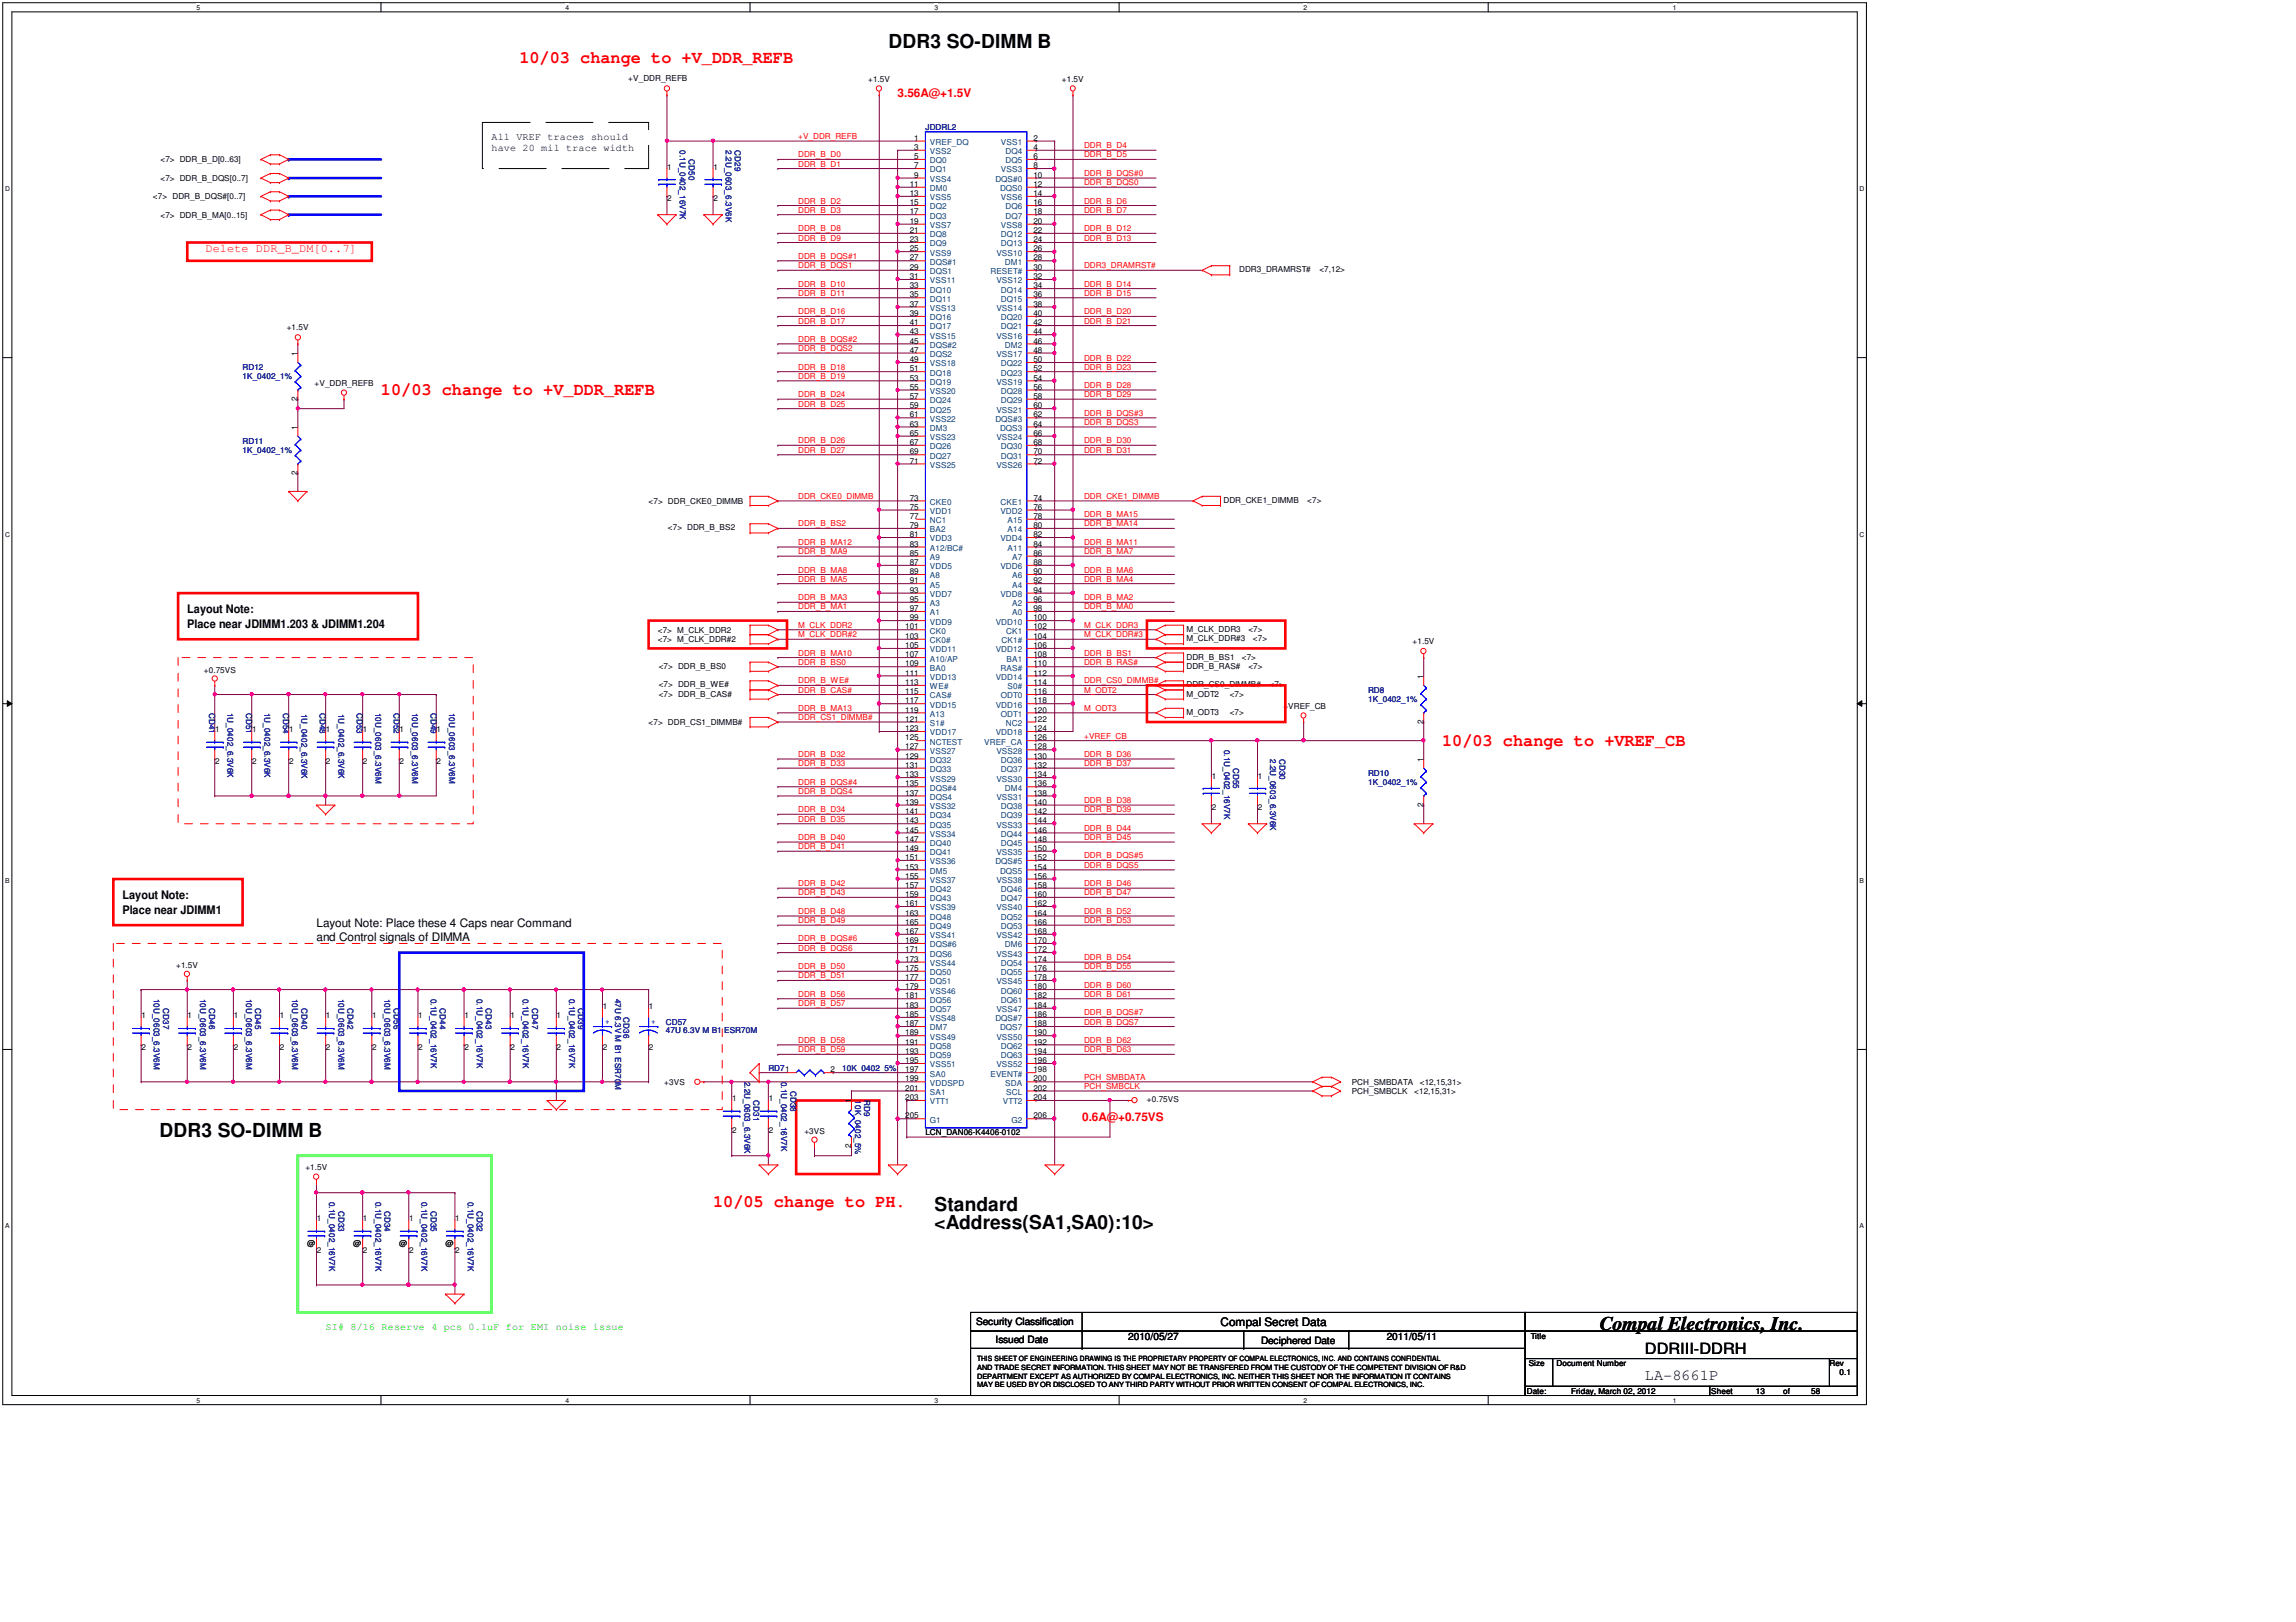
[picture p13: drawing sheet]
<svg xmlns="http://www.w3.org/2000/svg" width="297mm" height="210mm" viewBox="0 0 297 210" stroke-linecap="round" stroke-linejoin="round" font-family="sans-serif">
<defs><g id="words">
<g font-size="2.5">
<text x="114.9" y="6.2">DDR3 SO-DIMM B</text>
<text x="20.6" y="147.1">DDR3 SO-DIMM B</text>
<text x="120.9" y="156.7">Standard</text>
<text x="120.9" y="159">&lt;Address(SA1,SA0):10&gt;</text>
<text x="207" y="172.1">Compal Electronics, Inc.</text>
</g>
<g font-size="2.2" fill="#f00">
<text x="67.2" y="8.2">10/03 change to +V_DDR_REFB</text>
<text x="49.3" y="51.1">10/03 change to +V_DDR_REFB</text>
<text x="186.6" y="96.5">10/03 change to +VREF_CB</text>
<text x="92.3" y="156.2">10/05 change to PH.</text>
</g>
<g font-size="2">
<text x="212.8" y="175.3">DDRIII-DDRH</text>
<text x="212.8" y="178.6">LA-8661P</text>
</g>
<g font-size="1.5" fill="#f00">
<text x="116.1" y="12.5">3.56A@+1.5V</text>
<text x="26.6" y="32.6">Delete DDR_B_DM[0..7]</text>
<text x="140" y="145">0.6A@+0.75VS</text>
</g>
<g font-size="1.5">
<text x="24.2" y="79.4">Layout Note:</text>
<text x="24.2" y="81.2">Place near JDIMM1.203 &amp; JDIMM1.204</text>
<text x="15.8" y="116.4">Layout Note:</text>
<text x="15.8" y="118.2">Place near JDIMM1</text>
<text x="40.9" y="119.9">Layout Note: Place these 4 Caps near Command</text>
<text x="40.9" y="121.7">and Control signals of DIMMA</text>
<text x="157.9" y="171.6">Compal Secret Data</text>
</g>
<g font-size="1.3">
<text x="63.6" y="18.1">All VREF traces should</text>
<text x="63.6" y="19.5">have 20 mil trace width</text>
<text x="126.3" y="171.5">Security Classification</text>
<text x="128.8" y="173.8">Issued Date</text>
<text x="146" y="173.4">2010/05/27</text>
<text x="163.2" y="173.9">Deciphered Date</text>
<text x="179.4" y="173.4">2011/05/11</text>
</g>
<text font-size="1.3" fill="#0f0" x="42.1" y="172.1">SI# 8/16 Reserve 4 pcs 0.1uF for EMI noise issue</text>
<g font-size="1.1">
<text x="81.3" y="10.5">+V_DDR_REFB</text>
<text x="112.3" y="10.6">+1.5V</text>
<text x="137.4" y="10.6">+1.5V</text>
<text x="20.8" y="23.4">&lt;7&gt; DDR_B_DQS[0..7]</text>
<text x="20.8" y="21">&lt;7&gt; DDR_B_D[0..63]</text>
<text x="86.3" y="22">1</text>
<text x="92.3" y="22">1</text>
<text x="118.3" y="18.2">1</text>
<text x="118.3" y="19.4">3</text>
<text x="118.3" y="20.6">5</text>
<text x="118.3" y="21.8">7</text>
<text x="118.3" y="23">9</text>
<text x="133.7" y="18.2">2</text>
<text x="133.7" y="19.4">4</text>
<text x="133.7" y="20.6">6</text>
<text x="133.7" y="21.8">8</text>
<text x="133.7" y="23">10</text>
<text x="19.8" y="25.8">&lt;7&gt; DDR_B_DQS#[0..7]</text>
<text x="20.8" y="28.2">&lt;7&gt; DDR_B_MA[0..15]</text>
<text x="86.3" y="26">2</text>
<text x="92.3" y="26">2</text>
<text x="117.7" y="24.2">11</text>
<text x="117.7" y="25.4">13</text>
<text x="117.7" y="26.6">15</text>
<text x="117.7" y="27.7">17</text>
<text x="117.7" y="29">19</text>
<text x="133.7" y="24.2">12</text>
<text x="133.7" y="25.4">14</text>
<text x="133.7" y="26.6">16</text>
<text x="133.7" y="27.7">18</text>
<text x="133.7" y="29">20</text>
<text x="117.7" y="30.2">21</text>
<text x="117.7" y="31.3">23</text>
<text x="117.7" y="32.5">25</text>
<text x="117.7" y="33.7">27</text>
<text x="117.7" y="34.9">29</text>
<text x="133.7" y="30.2">22</text>
<text x="133.7" y="31.3">24</text>
<text x="133.7" y="32.5">26</text>
<text x="133.7" y="33.7">28</text>
<text x="133.7" y="34.9">30</text>
<text x="160.3" y="35.2">DDR3_DRAMRST#</text>
<text x="170.7" y="35.2">&lt;7,12&gt;</text>
<text x="117.7" y="36.1">31</text>
<text x="117.7" y="37.3">33</text>
<text x="117.7" y="38.5">35</text>
<text x="117.7" y="39.7">37</text>
<text x="117.7" y="40.9">39</text>
<text x="133.7" y="36.1">32</text>
<text x="133.7" y="37.3">34</text>
<text x="133.7" y="38.5">36</text>
<text x="133.7" y="39.7">38</text>
<text x="133.7" y="40.9">40</text>
<text x="37.1" y="42.7">+1.5V</text>
<text x="38.5" y="46.1" transform="rotate(-90 38.5 46.1)">1</text>
<text x="117.7" y="42.1">41</text>
<text x="117.7" y="43.3">43</text>
<text x="117.7" y="44.5">45</text>
<text x="117.7" y="45.6">47</text>
<text x="117.7" y="46.9">49</text>
<text x="133.7" y="42.1">42</text>
<text x="133.7" y="43.3">44</text>
<text x="133.7" y="44.5">46</text>
<text x="133.7" y="45.6">48</text>
<text x="133.7" y="46.9">50</text>
<text x="38.5" y="51.9" transform="rotate(-90 38.5 51.9)">2</text>
<text x="40.7" y="49.9">+V_DDR_REFB</text>
<text x="117.7" y="48.1">51</text>
<text x="117.7" y="49.2">53</text>
<text x="117.7" y="50.4">55</text>
<text x="117.7" y="51.6">57</text>
<text x="117.7" y="52.8">59</text>
<text x="133.7" y="48.1">52</text>
<text x="133.7" y="49.2">54</text>
<text x="133.7" y="50.4">56</text>
<text x="133.7" y="51.6">58</text>
<text x="133.7" y="52.8">60</text>
<text x="38.5" y="55.6" transform="rotate(-90 38.5 55.6)">1</text>
<text x="117.7" y="54">61</text>
<text x="117.7" y="55.2">63</text>
<text x="117.7" y="56.4">65</text>
<text x="117.7" y="57.6">67</text>
<text x="117.7" y="58.8">69</text>
<text x="117.7" y="60">71</text>
<text x="133.7" y="54">62</text>
<text x="133.7" y="55.2">64</text>
<text x="133.7" y="56.4">66</text>
<text x="133.7" y="57.6">68</text>
<text x="133.7" y="58.8">70</text>
<text x="133.7" y="60">72</text>
<text x="38.5" y="61.5" transform="rotate(-90 38.5 61.5)">2</text>
<text x="83.9" y="65.2">&lt;7&gt; DDR_CKE0_DIMMB</text>
<text x="117.7" y="64.8">73</text>
<text x="117.7" y="66">75</text>
<text x="133.7" y="64.8">74</text>
<text x="133.7" y="66">76</text>
<text x="158.3" y="65.1">DDR_CKE1_DIMMB</text>
<text x="169.1" y="65.1">&lt;7&gt;</text>
<text x="86.4" y="68.6">&lt;7&gt; DDR_B_BS2</text>
<text x="117.7" y="70.7">83</text>
<text x="117.7" y="71.9">85</text>
<text x="117.7" y="67.1">77</text>
<text x="117.7" y="68.3">79</text>
<text x="117.7" y="69.5">81</text>
<text x="133.7" y="70.7">84</text>
<text x="133.7" y="71.9">86</text>
<text x="133.7" y="67.1">78</text>
<text x="133.7" y="68.3">80</text>
<text x="133.7" y="69.5">82</text>
<text x="117.7" y="73.1">87</text>
<text x="117.7" y="74.3">89</text>
<text x="117.7" y="75.5">91</text>
<text x="117.7" y="76.7">93</text>
<text x="117.7" y="77.9">95</text>
<text x="133.7" y="73.1">88</text>
<text x="133.7" y="74.3">90</text>
<text x="133.7" y="75.5">92</text>
<text x="133.7" y="76.7">94</text>
<text x="133.7" y="77.9">96</text>
<text x="85.1" y="81.9">&lt;7&gt; M_CLK_DDR2</text>
<text x="85.1" y="83.1">&lt;7&gt; M_CLK_DDR#2</text>
<text x="117.1" y="81.5">101</text>
<text x="117.1" y="82.7">103</text>
<text x="117.1" y="83.9">105</text>
<text x="117.7" y="79.1">97</text>
<text x="117.7" y="80.3">99</text>
<text x="133.7" y="79.1">98</text>
<text x="133.7" y="80.3">100</text>
<text x="133.7" y="81.5">102</text>
<text x="133.7" y="82.7">104</text>
<text x="133.7" y="83.9">106</text>
<text x="153.5" y="83">M_CLK_DDR#3</text>
<text x="153.5" y="81.8">M_CLK_DDR3</text>
<text x="161.5" y="81.8">&lt;7&gt;</text>
<text x="162.1" y="83">&lt;7&gt;</text>
<text x="182.8" y="83.3">+1.5V</text>
<text x="26.4" y="87">+0.75VS</text>
<text x="85.2" y="86.5">&lt;7&gt; DDR_B_BS0</text>
<text x="85.2" y="88.9">&lt;7&gt; DDR_B_WE#</text>
<text x="117.1" y="85.1">107</text>
<text x="117.1" y="86.2">109</text>
<text x="117.1" y="87.4">111</text>
<text x="117.1" y="88.7">113</text>
<text x="117.1" y="89.8">115</text>
<text x="133.7" y="85.1">108</text>
<text x="133.7" y="86.2">110</text>
<text x="133.7" y="87.4">112</text>
<text x="133.7" y="88.7">114</text>
<text x="133.7" y="89.8">116</text>
<text x="153.5" y="88.9">DDR_CS0_DIMMB#</text>
<text x="153.5" y="86.5">DDR_B_RAS#</text>
<text x="153.5" y="85.4">DDR_B_BS1</text>
<text x="160.7" y="85.4">&lt;7&gt;</text>
<text x="161.5" y="86.5">&lt;7&gt;</text>
<text x="164.3" y="88.9">&lt;7&gt;</text>
<text x="184.1" y="87.8" transform="rotate(-90 184.1 87.8)">1</text>
<text x="27.8" y="94.8">1</text>
<text x="32.6" y="94.8">1</text>
<text x="37.4" y="94.8">1</text>
<text x="42.2" y="94.8">1</text>
<text x="47" y="94.8">1</text>
<text x="51.7" y="94.8">1</text>
<text x="56.5" y="94.8">1</text>
<text x="83.9" y="93.8">&lt;7&gt; DDR_CS1_DIMMB#</text>
<text x="85.2" y="90.1">&lt;7&gt; DDR_B_CAS#</text>
<text x="117.1" y="91">117</text>
<text x="117.1" y="92.2">119</text>
<text x="117.1" y="93.4">121</text>
<text x="117.1" y="94.6">123</text>
<text x="117.1" y="95.8">125</text>
<text x="133.7" y="91">118</text>
<text x="133.7" y="92.2">120</text>
<text x="133.7" y="93.4">122</text>
<text x="133.7" y="94.6">124</text>
<text x="133.7" y="95.8">126</text>
<text x="153.5" y="92.5">M_ODT3</text>
<text x="153.5" y="90.1">M_ODT2</text>
<text x="159.1" y="92.5">&lt;7&gt;</text>
<text x="159.1" y="90.1">&lt;7&gt;</text>
<text x="166" y="91.7">+VREF_CB</text>
<text x="184.1" y="93.7" transform="rotate(-90 184.1 93.7)">2</text>
<text x="27.8" y="98.9">2</text>
<text x="32.6" y="98.9">2</text>
<text x="37.4" y="98.9">2</text>
<text x="42.2" y="98.9">2</text>
<text x="47" y="98.9">2</text>
<text x="51.7" y="98.9">2</text>
<text x="56.5" y="98.9">2</text>
<text x="117.1" y="97">127</text>
<text x="117.1" y="98.2">129</text>
<text x="117.1" y="99.4">131</text>
<text x="117.1" y="100.6">133</text>
<text x="117.1" y="101.8">135</text>
<text x="133.7" y="97">128</text>
<text x="133.7" y="98.2">130</text>
<text x="133.7" y="99.4">132</text>
<text x="133.7" y="100.6">134</text>
<text x="133.7" y="101.8">136</text>
<text x="156.8" y="100.8">1</text>
<text x="162.7" y="100.8">1</text>
<text x="184.1" y="98.6" transform="rotate(-90 184.1 98.6)">1</text>
<text x="117.1" y="103">137</text>
<text x="117.1" y="104.1">139</text>
<text x="117.1" y="105.3">141</text>
<text x="117.1" y="106.6">143</text>
<text x="117.1" y="107.7">145</text>
<text x="133.7" y="103">138</text>
<text x="133.7" y="104.1">140</text>
<text x="133.7" y="105.3">142</text>
<text x="133.7" y="106.6">144</text>
<text x="133.7" y="107.7">146</text>
<text x="156.8" y="104.8">2</text>
<text x="162.7" y="104.8">2</text>
<text x="184.1" y="104.4" transform="rotate(-90 184.1 104.4)">2</text>
<text x="117.1" y="108.9">147</text>
<text x="117.1" y="110.1">149</text>
<text x="117.1" y="111.3">151</text>
<text x="117.1" y="112.5">153</text>
<text x="117.1" y="113.7">155</text>
<text x="133.7" y="108.9">148</text>
<text x="133.7" y="110.1">150</text>
<text x="133.7" y="111.3">152</text>
<text x="133.7" y="112.5">154</text>
<text x="133.7" y="113.7">156</text>
<text x="117.1" y="114.9">157</text>
<text x="117.1" y="116.1">159</text>
<text x="117.1" y="117.3">161</text>
<text x="117.1" y="118.5">163</text>
<text x="117.1" y="119.7">165</text>
<text x="133.7" y="114.9">158</text>
<text x="133.7" y="116.1">160</text>
<text x="133.7" y="117.3">162</text>
<text x="133.7" y="118.5">164</text>
<text x="133.7" y="119.7">166</text>
<text x="22.8" y="125.2">+1.5V</text>
<text x="117.1" y="120.9">167</text>
<text x="117.1" y="122.1">169</text>
<text x="117.1" y="123.2">171</text>
<text x="117.1" y="124.5">173</text>
<text x="117.1" y="125.6">175</text>
<text x="133.7" y="120.9">168</text>
<text x="133.7" y="122.1">170</text>
<text x="133.7" y="123.2">172</text>
<text x="133.7" y="124.5">174</text>
<text x="133.7" y="125.6">176</text>
<text x="18.3" y="131.8">1</text>
<text x="24.3" y="131.8">1</text>
<text x="30.2" y="131.8">1</text>
<text x="36.2" y="131.8">1</text>
<text x="42.2" y="131.8">1</text>
<text x="48.1" y="131.8">1</text>
<text x="54.1" y="131.8">1</text>
<text x="60.1" y="131.8">1</text>
<text x="66" y="131.8">1</text>
<text x="72" y="131.8">1</text>
<text x="78" y="130.6">1</text>
<text x="84" y="130.6">1</text>
<text x="117.1" y="126.8">177</text>
<text x="117.1" y="128">179</text>
<text x="117.1" y="129.2">181</text>
<text x="117.1" y="130.4">183</text>
<text x="117.1" y="131.6">185</text>
<text x="133.7" y="126.8">178</text>
<text x="133.7" y="128">180</text>
<text x="133.7" y="129.2">182</text>
<text x="133.7" y="130.4">184</text>
<text x="133.7" y="131.6">186</text>
<text x="18.3" y="135.9">2</text>
<text x="24.3" y="135.9">2</text>
<text x="30.2" y="135.9">2</text>
<text x="36.2" y="135.9">2</text>
<text x="42.2" y="135.9">2</text>
<text x="48.1" y="135.9">2</text>
<text x="54.1" y="135.9">2</text>
<text x="60.1" y="135.9">2</text>
<text x="66" y="135.9">2</text>
<text x="72" y="135.9">2</text>
<text x="78" y="135.9">2</text>
<text x="84" y="135.9">2</text>
<text x="117.1" y="132.8">187</text>
<text x="117.1" y="134">189</text>
<text x="117.1" y="135.2">191</text>
<text x="117.1" y="136.4">193</text>
<text x="117.1" y="137.6">195</text>
<text x="133.7" y="132.8">188</text>
<text x="133.7" y="134">190</text>
<text x="133.7" y="135.2">192</text>
<text x="133.7" y="136.4">194</text>
<text x="133.7" y="137.6">196</text>
<text x="85.9" y="140.4">+3VS</text>
<text x="94.7" y="142.5">1</text>
<text x="99.4" y="142.5">1</text>
<text x="107.4" y="138.8">2</text>
<text x="110.1" y="142.8" transform="rotate(-90 110.1 142.8)">1</text>
<text x="117.1" y="138.8">197</text>
<text x="117.1" y="140">199</text>
<text x="117.1" y="141.1">201</text>
<text x="117.1" y="142.4">203</text>
<text x="133.7" y="138.8">198</text>
<text x="133.7" y="140">200</text>
<text x="133.7" y="141.1">202</text>
<text x="133.7" y="142.4">204</text>
<text x="148.4" y="142.7">+0.75VS</text>
<text x="174.9" y="140.4">PCH_SMBDATA</text>
<text x="174.9" y="141.6">PCH_SMBCLK</text>
<text x="183" y="141.6">&lt;12,15,31&gt;</text>
<text x="183.7" y="140.4">&lt;12,15,31&gt;</text>
<text x="94.7" y="146.6">2</text>
<text x="99.4" y="146.6">2</text>
<text x="104.1" y="146.7">+3VS</text>
<text x="110.1" y="148.6" transform="rotate(-90 110.1 148.6)">2</text>
<text x="117.1" y="144.7">205</text>
<text x="119.7" y="146.9">LCN_DAN06-K4406-0102</text>
<text x="133.7" y="144.7">206</text>
<text x="39.5" y="151.5">+1.5V</text>
<text x="39.7" y="161.3">@</text>
<text x="41" y="158">1</text>
<text x="45.7" y="161.3">@</text>
<text x="47" y="158">1</text>
<text x="51.7" y="161.3">@</text>
<text x="52.9" y="158">1</text>
<text x="57.6" y="161.3">@</text>
<text x="58.9" y="158">1</text>
<text x="41" y="162.1">2</text>
<text x="47" y="162.1">2</text>
<text x="52.9" y="162.1">2</text>
<text x="58.9" y="162.1">2</text>
<text x="198" y="173.3">Title</text>
<text x="197.8" y="176.8">Size</text>
<text x="201.4" y="176.8">Document Number</text>
<text x="236.7" y="176.8">Rev</text>
<text x="238" y="178">0.1</text>
<text x="197.5" y="180.4">Date:</text>
<text x="203.3" y="180.4">Friday, March 02, 2012</text>
<text x="221.4" y="180.4">Sheet</text>
<text x="227.2" y="180.4">13</text>
<text x="230.7" y="180.4">of</text>
<text x="234.3" y="180.4">58</text>
</g>
<g font-size="1.1" fill="#000080">
<text x="119.7" y="16.8">JDDRL2</text>
<text x="87.9" y="19.4" transform="rotate(90 87.9 19.4)">0.1U_0402_16V7K</text>
<text x="89.1" y="20.6" transform="rotate(90 89.1 20.6)">CD50</text>
<text x="93.9" y="19.4" transform="rotate(90 93.9 19.4)">2.2U_0603_6.3V6K</text>
<text x="95.1" y="19.4" transform="rotate(90 95.1 19.4)">CD29</text>
<text x="31.4" y="47.9">RD12</text>
<text x="31.4" y="49.1">1K_0402_1%</text>
<text x="31.4" y="57.4">RD11</text>
<text x="31.4" y="58.6">1K_0402_1%</text>
<text x="177" y="89.7">RD8</text>
<text x="27.1" y="92.3" transform="rotate(90 27.1 92.3)">CD41</text>
<text x="29.4" y="92.3" transform="rotate(90 29.4 92.3)">1U_0402_6.3V6K</text>
<text x="31.8" y="92.3" transform="rotate(90 31.8 92.3)">CD51</text>
<text x="34.2" y="92.3" transform="rotate(90 34.2 92.3)">1U_0402_6.3V6K</text>
<text x="36.6" y="92.3" transform="rotate(90 36.6 92.3)">CD54</text>
<text x="39" y="92.4" transform="rotate(90 39 92.4)">1U_0402_6.3V6K</text>
<text x="41.4" y="92.3" transform="rotate(90 41.4 92.3)">CD48</text>
<text x="43.8" y="92.4" transform="rotate(90 43.8 92.4)">1U_0402_6.3V6K</text>
<text x="46.2" y="92.3" transform="rotate(90 46.2 92.3)">CD53</text>
<text x="48.6" y="92.3" transform="rotate(90 48.6 92.3)">10U_0603_6.3V6M</text>
<text x="50.9" y="92.3" transform="rotate(90 50.9 92.3)">CD52</text>
<text x="53.3" y="92.3" transform="rotate(90 53.3 92.3)">10U_0603_6.3V6M</text>
<text x="55.7" y="92.3" transform="rotate(90 55.7 92.3)">CD49</text>
<text x="58.1" y="92.3" transform="rotate(90 58.1 92.3)">10U_0603_6.3V6M</text>
<text x="177" y="90.9">1K_0402_1%</text>
<text x="158.4" y="97" transform="rotate(90 158.4 97)">0.1U_0402_16V7K</text>
<text x="159.6" y="99.4" transform="rotate(90 159.6 99.4)">CD55</text>
<text x="164.3" y="98.2" transform="rotate(90 164.3 98.2)">2.2U_0603_6.3V6K</text>
<text x="165.5" y="98.2" transform="rotate(90 165.5 98.2)">CD30</text>
<text x="177" y="100.4">RD10</text>
<text x="177" y="101.6">1K_0402_1%</text>
<text x="19.9" y="129.2" transform="rotate(90 19.9 129.2)">10U_0603_6.3V6M</text>
<text x="21.1" y="130.5" transform="rotate(90 21.1 130.5)">CD37</text>
<text x="25.9" y="129.2" transform="rotate(90 25.9 129.2)">10U_0603_6.3V6M</text>
<text x="27.1" y="130.5" transform="rotate(90 27.1 130.5)">CD46</text>
<text x="31.8" y="129.2" transform="rotate(90 31.8 129.2)">10U_0603_6.3V6M</text>
<text x="33" y="130.5" transform="rotate(90 33 130.5)">CD45</text>
<text x="37.8" y="129.2" transform="rotate(90 37.8 129.2)">10U_0603_6.3V6M</text>
<text x="39" y="130.5" transform="rotate(90 39 130.5)">CD40</text>
<text x="43.8" y="129.2" transform="rotate(90 43.8 129.2)">10U_0603_6.3V6M</text>
<text x="45" y="130.5" transform="rotate(90 45 130.5)">CD42</text>
<text x="49.8" y="129.2" transform="rotate(90 49.8 129.2)">10U_0603_6.3V6M</text>
<text x="50.9" y="130.5" transform="rotate(90 50.9 130.5)">CD56</text>
<text x="55.7" y="129.2" transform="rotate(90 55.7 129.2)">0.1U_0402_16V7K</text>
<text x="56.9" y="130.5" transform="rotate(90 56.9 130.5)">CD44</text>
<text x="61.7" y="129.2" transform="rotate(90 61.7 129.2)">0.1U_0402_16V7K</text>
<text x="62.9" y="130.5" transform="rotate(90 62.9 130.5)">CD43</text>
<text x="67.7" y="129.2" transform="rotate(90 67.7 129.2)">0.1U_0402_16V7K</text>
<text x="68.8" y="130.5" transform="rotate(90 68.8 130.5)">CD47</text>
<text x="73.6" y="129.2" transform="rotate(90 73.6 129.2)">0.1U_0402_16V7K</text>
<text x="74.8" y="130.5" transform="rotate(90 74.8 130.5)">CD39</text>
<text x="79.6" y="129.2" transform="rotate(90 79.6 129.2)">47U 6.3V M B1 ESR70M</text>
<text x="80.7" y="131.7" transform="rotate(90 80.7 131.7)">CD36</text>
<text x="86.2" y="132.6">CD57</text>
<text x="86.2" y="133.7">47U 6.3V M B1 ESR70M</text>
<text x="96.3" y="140" transform="rotate(90 96.3 140)">2.2U_0603_6.3V6K</text>
<text x="97.5" y="142.4" transform="rotate(90 97.5 142.4)">CD31</text>
<text x="99.4" y="138.6">RD71</text>
<text x="101.1" y="140" transform="rotate(90 101.1 140)">0.1U_0402_16V7K</text>
<text x="102.3" y="141.2" transform="rotate(90 102.3 141.2)">CD38</text>
<text x="109" y="138.6">10K_0402_5%</text>
<text x="110.6" y="142.4" transform="rotate(90 110.6 142.4)">10K_0402_5%</text>
<text x="111.8" y="142.4" transform="rotate(90 111.8 142.4)">RD9</text>
<text x="42.6" y="155.5" transform="rotate(90 42.6 155.5)">0.1U_0402_16V7K</text>
<text x="48.6" y="155.5" transform="rotate(90 48.6 155.5)">0.1U_0402_16V7K</text>
<text x="54.5" y="155.5" transform="rotate(90 54.5 155.5)">0.1U_0402_16V7K</text>
<text x="60.5" y="155.5" transform="rotate(90 60.5 155.5)">0.1U_0402_16V7K</text>
<text x="43.8" y="156.7" transform="rotate(90 43.8 156.7)">CD33</text>
<text x="49.8" y="156.7" transform="rotate(90 49.8 156.7)">CD34</text>
<text x="55.7" y="156.7" transform="rotate(90 55.7 156.7)">CD35</text>
<text x="61.7" y="156.7" transform="rotate(90 61.7 156.7)">CD32</text>
</g>
<g font-size="1.1" fill="#f00">
<text x="103.3" y="20.4">DDR_B_D0</text>
<text x="103.3" y="21.6">DDR_B_D1</text>
<text x="103.3" y="18">+V_DDR_REFB</text>
<text x="140.3" y="19.2">DDR_B_D4</text>
<text x="140.3" y="20.4">DDR_B_D5</text>
<text x="140.3" y="22.8">DDR_B_DQS#0</text>
<text x="140.3" y="24">DDR_B_DQS0</text>
<text x="103.3" y="27.5">DDR_B_D3</text>
<text x="103.3" y="29.9">DDR_B_D8</text>
<text x="103.3" y="26.3">DDR_B_D2</text>
<text x="140.3" y="29.9">DDR_B_D12</text>
<text x="140.3" y="26.3">DDR_B_D6</text>
<text x="140.3" y="27.5">DDR_B_D7</text>
<text x="103.3" y="31.1">DDR_B_D9</text>
<text x="103.3" y="33.5">DDR_B_DQS#1</text>
<text x="103.3" y="34.7">DDR_B_DQS1</text>
<text x="140.3" y="31.1">DDR_B_D13</text>
<text x="140.3" y="34.7">DDR3_DRAMRST#</text>
<text x="103.3" y="37.1">DDR_B_D10</text>
<text x="103.3" y="40.7">DDR_B_D16</text>
<text x="103.3" y="38.3">DDR_B_D11</text>
<text x="103.3" y="41.9">DDR_B_D17</text>
<text x="140.3" y="40.7">DDR_B_D20</text>
<text x="140.3" y="41.9">DDR_B_D21</text>
<text x="140.3" y="38.3">DDR_B_D15</text>
<text x="140.3" y="37.1">DDR_B_D14</text>
<text x="103.3" y="45.4">DDR_B_DQS2</text>
<text x="103.3" y="47.8">DDR_B_D18</text>
<text x="103.3" y="44.2">DDR_B_DQS#2</text>
<text x="140.3" y="47.8">DDR_B_D23</text>
<text x="140.3" y="46.7">DDR_B_D22</text>
<text x="103.3" y="49">DDR_B_D19</text>
<text x="103.3" y="51.4">DDR_B_D24</text>
<text x="103.3" y="52.6">DDR_B_D25</text>
<text x="140.3" y="50.2">DDR_B_D28</text>
<text x="140.3" y="51.4">DDR_B_D29</text>
<text x="140.3" y="53.8">DDR_B_DQS#3</text>
<text x="103.3" y="58.6">DDR_B_D27</text>
<text x="103.3" y="57.4">DDR_B_D26</text>
<text x="140.3" y="58.6">DDR_B_D31</text>
<text x="140.3" y="57.4">DDR_B_D30</text>
<text x="140.3" y="55">DDR_B_DQS3</text>
<text x="103.3" y="64.6">DDR_CKE0_DIMMB</text>
<text x="140.3" y="64.6">DDR_CKE1_DIMMB</text>
<text x="103.3" y="71.7">DDR_B_MA9</text>
<text x="103.3" y="68.1">DDR_B_BS2</text>
<text x="103.3" y="70.5">DDR_B_MA12</text>
<text x="140.3" y="71.7">DDR_B_MA7</text>
<text x="140.3" y="68.1">DDR_B_MA14</text>
<text x="140.3" y="70.5">DDR_B_MA11</text>
<text x="140.3" y="66.9">DDR_B_MA15</text>
<text x="103.3" y="77.7">DDR_B_MA3</text>
<text x="103.3" y="74.1">DDR_B_MA8</text>
<text x="103.3" y="75.3">DDR_B_MA5</text>
<text x="140.3" y="74.1">DDR_B_MA6</text>
<text x="140.3" y="75.3">DDR_B_MA4</text>
<text x="140.3" y="77.7">DDR_B_MA2</text>
<text x="103.3" y="78.9">DDR_B_MA1</text>
<text x="103.3" y="81.2">M_CLK_DDR2</text>
<text x="103.3" y="82.5">M_CLK_DDR#2</text>
<text x="140.3" y="78.9">DDR_B_MA0</text>
<text x="140.3" y="82.5">M_CLK_DDR#3</text>
<text x="140.3" y="81.2">M_CLK_DDR3</text>
<text x="103.3" y="84.8">DDR_B_MA10</text>
<text x="103.3" y="86">DDR_B_BS0</text>
<text x="103.3" y="89.6">DDR_B_CAS#</text>
<text x="103.3" y="88.4">DDR_B_WE#</text>
<text x="140.3" y="84.8">DDR_B_BS1</text>
<text x="140.3" y="88.4">DDR_CS0_DIMMB#</text>
<text x="140.3" y="86">DDR_B_RAS#</text>
<text x="140.3" y="89.6">M_ODT2</text>
<text x="103.3" y="93.2">DDR_CS1_DIMMB#</text>
<text x="103.3" y="92">DDR_B_MA13</text>
<text x="140.3" y="95.6">+VREF_CB</text>
<text x="140.3" y="92">M_ODT3</text>
<text x="103.3" y="99.2">DDR_B_D33</text>
<text x="103.3" y="101.6">DDR_B_DQS#4</text>
<text x="103.3" y="98">DDR_B_D32</text>
<text x="140.3" y="99.2">DDR_B_D37</text>
<text x="140.3" y="98">DDR_B_D36</text>
<text x="103.3" y="105.1">DDR_B_D34</text>
<text x="103.3" y="106.3">DDR_B_D35</text>
<text x="103.3" y="102.7">DDR_B_DQS4</text>
<text x="140.3" y="107.5">DDR_B_D44</text>
<text x="140.3" y="103.9">DDR_B_D38</text>
<text x="140.3" y="105.1">DDR_B_D39</text>
<text x="103.3" y="108.7">DDR_B_D40</text>
<text x="103.3" y="109.9">DDR_B_D41</text>
<text x="140.3" y="111.1">DDR_B_DQS#5</text>
<text x="140.3" y="112.3">DDR_B_DQS5</text>
<text x="140.3" y="108.7">DDR_B_D45</text>
<text x="103.3" y="119.5">DDR_B_D49</text>
<text x="103.3" y="115.9">DDR_B_D43</text>
<text x="103.3" y="118.3">DDR_B_D48</text>
<text x="103.3" y="114.7">DDR_B_D42</text>
<text x="140.3" y="114.7">DDR_B_D46</text>
<text x="140.3" y="118.3">DDR_B_D52</text>
<text x="140.3" y="119.5">DDR_B_D53</text>
<text x="140.3" y="115.9">DDR_B_D47</text>
<text x="103.3" y="121.8">DDR_B_DQS#6</text>
<text x="103.3" y="125.4">DDR_B_D50</text>
<text x="103.3" y="123">DDR_B_DQS6</text>
<text x="140.3" y="124.3">DDR_B_D54</text>
<text x="140.3" y="125.4">DDR_B_D55</text>
<text x="103.3" y="130.2">DDR_B_D57</text>
<text x="103.3" y="126.6">DDR_B_D51</text>
<text x="103.3" y="129">DDR_B_D56</text>
<text x="140.3" y="131.4">DDR_B_DQS#7</text>
<text x="140.3" y="127.8">DDR_B_D60</text>
<text x="140.3" y="129">DDR_B_D61</text>
<text x="103.3" y="136.2">DDR_B_D59</text>
<text x="103.3" y="135">DDR_B_D58</text>
<text x="140.3" y="132.6">DDR_B_DQS7</text>
<text x="140.3" y="135">DDR_B_D62</text>
<text x="140.3" y="136.2">DDR_B_D63</text>
<text x="140.3" y="140.9">PCH_SMBCLK</text>
<text x="140.3" y="139.7">PCH_SMBDATA</text>
</g>
<g font-size="1.1" fill="#004080">
<text x="120.3" y="18.8">VREF_DQ</text>
<text x="120.3" y="20">VSS2</text>
<text x="120.3" y="21.1">DQ0</text>
<text x="120.3" y="22.3">DQ1</text>
<text x="120.3" y="23.5">VSS4</text>
<text x="128.8" y="23.5">DQS#0</text>
<text x="129.5" y="18.8">VSS1</text>
<text x="129.5" y="22.3">VSS3</text>
<text x="130.1" y="20">DQ4</text>
<text x="130.1" y="21.1">DQ5</text>
<text x="120.3" y="24.7">DM0</text>
<text x="120.3" y="25.9">VSS5</text>
<text x="120.3" y="27.1">DQ2</text>
<text x="120.3" y="28.3">DQ3</text>
<text x="120.3" y="29.5">VSS7</text>
<text x="129.4" y="24.7">DQS0</text>
<text x="129.5" y="25.9">VSS6</text>
<text x="129.5" y="29.5">VSS8</text>
<text x="130.1" y="27.1">DQ6</text>
<text x="130.1" y="28.3">DQ7</text>
<text x="120.3" y="30.7">DQ8</text>
<text x="120.3" y="31.9">DQ9</text>
<text x="120.3" y="33.1">VSS9</text>
<text x="120.3" y="34.3">DQS#1</text>
<text x="120.3" y="35.5">DQS1</text>
<text x="128.1" y="35.5">RESET#</text>
<text x="128.9" y="33.1">VSS10</text>
<text x="129.5" y="30.7">DQ12</text>
<text x="129.5" y="31.9">DQ13</text>
<text x="130" y="34.3">DM1</text>
<text x="120.3" y="36.7">VSS11</text>
<text x="120.3" y="37.9">DQ10</text>
<text x="120.3" y="39">DQ11</text>
<text x="120.3" y="40.2">VSS13</text>
<text x="120.3" y="41.5">DQ16</text>
<text x="128.9" y="36.7">VSS12</text>
<text x="128.9" y="40.2">VSS14</text>
<text x="129.5" y="37.9">DQ14</text>
<text x="129.5" y="39">DQ15</text>
<text x="129.5" y="41.5">DQ20</text>
<text x="120.3" y="42.6">DQ17</text>
<text x="120.3" y="43.8">VSS15</text>
<text x="120.3" y="45">DQS#2</text>
<text x="120.3" y="46.2">DQS2</text>
<text x="120.3" y="47.4">VSS18</text>
<text x="128.9" y="43.8">VSS16</text>
<text x="128.9" y="46.2">VSS17</text>
<text x="129.5" y="42.6">DQ21</text>
<text x="129.5" y="47.4">DQ22</text>
<text x="130" y="45">DM2</text>
<text x="120.3" y="48.6">DQ18</text>
<text x="120.3" y="49.8">DQ19</text>
<text x="120.3" y="51">VSS20</text>
<text x="120.3" y="52.2">DQ24</text>
<text x="120.3" y="53.4">DQ25</text>
<text x="128.9" y="49.8">VSS19</text>
<text x="128.9" y="53.4">VSS21</text>
<text x="129.5" y="48.6">DQ23</text>
<text x="129.5" y="51">DQ28</text>
<text x="129.5" y="52.2">DQ29</text>
<text x="120.3" y="54.6">VSS22</text>
<text x="120.3" y="55.8">DM3</text>
<text x="120.3" y="56.9">VSS23</text>
<text x="120.3" y="58.1">DQ26</text>
<text x="120.3" y="59.4">DQ27</text>
<text x="128.8" y="54.6">DQS#3</text>
<text x="128.9" y="56.9">VSS24</text>
<text x="129.4" y="55.8">DQS3</text>
<text x="129.5" y="58.1">DQ30</text>
<text x="129.5" y="59.4">DQ31</text>
<text x="120.3" y="60.5">VSS25</text>
<text x="120.3" y="65.3">CKE0</text>
<text x="128.9" y="60.5">VSS26</text>
<text x="129.5" y="65.3">CKE1</text>
<text x="120.3" y="71.3">A12/BC#</text>
<text x="120.3" y="66.5">VDD1</text>
<text x="120.3" y="67.7">NC1</text>
<text x="120.3" y="68.9">BA2</text>
<text x="120.3" y="70.1">VDD3</text>
<text x="129.4" y="66.5">VDD2</text>
<text x="129.4" y="70.1">VDD4</text>
<text x="130.3" y="71.3">A11</text>
<text x="130.3" y="67.7">A15</text>
<text x="130.3" y="68.9">A14</text>
<text x="120.3" y="72.5">A9</text>
<text x="120.3" y="73.7">VDD5</text>
<text x="120.3" y="74.9">A8</text>
<text x="120.3" y="76">A5</text>
<text x="120.3" y="77.3">VDD7</text>
<text x="129.4" y="73.7">VDD6</text>
<text x="129.4" y="77.3">VDD8</text>
<text x="130.9" y="72.5">A7</text>
<text x="130.9" y="74.9">A6</text>
<text x="130.9" y="76">A4</text>
<text x="120.3" y="78.5">A3</text>
<text x="120.3" y="79.6">A1</text>
<text x="120.3" y="80.8">VDD9</text>
<text x="120.3" y="82">CK0</text>
<text x="120.3" y="83.2">CK0#</text>
<text x="128.8" y="80.8">VDD10</text>
<text x="129.6" y="83.2">CK1#</text>
<text x="130.2" y="82">CK1</text>
<text x="130.9" y="78.5">A2</text>
<text x="130.9" y="79.6">A0</text>
<text x="120.3" y="84.4">VDD11</text>
<text x="120.3" y="85.6">A10/AP</text>
<text x="120.3" y="86.8">BA0</text>
<text x="120.3" y="88">VDD13</text>
<text x="120.3" y="89.2">WE#</text>
<text x="128.8" y="84.4">VDD12</text>
<text x="128.8" y="88">VDD14</text>
<text x="129.5" y="86.8">RAS#</text>
<text x="130.2" y="85.6">BA1</text>
<text x="130.3" y="89.2">S0#</text>
<text x="120.3" y="90.4">CAS#</text>
<text x="120.3" y="91.6">VDD15</text>
<text x="120.3" y="92.8">A13</text>
<text x="120.3" y="93.9">S1#</text>
<text x="120.3" y="95.2">VDD17</text>
<text x="128.8" y="91.6">VDD16</text>
<text x="128.8" y="95.2">VDD18</text>
<text x="129.5" y="90.4">ODT0</text>
<text x="129.5" y="92.8">ODT1</text>
<text x="130.1" y="93.9">NC2</text>
<text x="120.3" y="96.4">NCTEST</text>
<text x="120.3" y="97.5">VSS27</text>
<text x="120.3" y="98.7">DQ32</text>
<text x="120.3" y="99.9">DQ33</text>
<text x="120.3" y="101.1">VSS29</text>
<text x="127.3" y="96.4">VREF_CA</text>
<text x="128.9" y="97.5">VSS28</text>
<text x="128.9" y="101.1">VSS30</text>
<text x="129.5" y="98.7">DQ36</text>
<text x="129.5" y="99.9">DQ37</text>
<text x="120.3" y="102.3">DQS#4</text>
<text x="120.3" y="103.5">DQS4</text>
<text x="120.3" y="104.7">VSS32</text>
<text x="120.3" y="105.9">DQ34</text>
<text x="120.3" y="107.1">DQ35</text>
<text x="128.9" y="103.5">VSS31</text>
<text x="128.9" y="107.1">VSS33</text>
<text x="129.5" y="104.7">DQ38</text>
<text x="129.5" y="105.9">DQ39</text>
<text x="130" y="102.3">DM4</text>
<text x="120.3" y="108.3">VSS34</text>
<text x="120.3" y="109.5">DQ40</text>
<text x="120.3" y="110.7">DQ41</text>
<text x="120.3" y="111.8">VSS36</text>
<text x="120.3" y="113.1">DM5</text>
<text x="128.8" y="111.8">DQS#5</text>
<text x="128.9" y="110.7">VSS35</text>
<text x="129.4" y="113.1">DQS5</text>
<text x="129.5" y="108.3">DQ44</text>
<text x="129.5" y="109.5">DQ45</text>
<text x="120.3" y="114.3">VSS37</text>
<text x="120.3" y="115.4">DQ42</text>
<text x="120.3" y="116.6">DQ43</text>
<text x="120.3" y="117.8">VSS39</text>
<text x="120.3" y="119">DQ48</text>
<text x="128.9" y="114.3">VSS38</text>
<text x="128.9" y="117.8">VSS40</text>
<text x="129.5" y="115.4">DQ46</text>
<text x="129.5" y="116.6">DQ47</text>
<text x="129.5" y="119">DQ52</text>
<text x="120.3" y="120.2">DQ49</text>
<text x="120.3" y="121.4">VSS41</text>
<text x="120.3" y="122.6">DQS#6</text>
<text x="120.3" y="123.8">DQS6</text>
<text x="120.3" y="125">VSS44</text>
<text x="128.9" y="121.4">VSS42</text>
<text x="128.9" y="123.8">VSS43</text>
<text x="129.5" y="120.2">DQ53</text>
<text x="129.5" y="125">DQ54</text>
<text x="130" y="122.6">DM6</text>
<text x="120.3" y="126.2">DQ50</text>
<text x="120.3" y="127.4">DQ51</text>
<text x="120.3" y="128.6">VSS46</text>
<text x="120.3" y="129.8">DQ56</text>
<text x="120.3" y="131">DQ57</text>
<text x="128.9" y="127.4">VSS45</text>
<text x="128.9" y="131">VSS47</text>
<text x="129.5" y="126.2">DQ55</text>
<text x="129.5" y="128.6">DQ60</text>
<text x="129.5" y="129.8">DQ61</text>
<text x="120.3" y="132.2">VSS48</text>
<text x="120.3" y="133.4">DM7</text>
<text x="120.3" y="134.5">VSS49</text>
<text x="120.3" y="135.7">DQ58</text>
<text x="120.3" y="137">DQ59</text>
<text x="128.8" y="132.2">DQS#7</text>
<text x="128.9" y="134.5">VSS50</text>
<text x="129.4" y="133.4">DQS7</text>
<text x="129.5" y="135.7">DQ62</text>
<text x="129.5" y="137">DQ63</text>
<text x="120.3" y="138.1">VSS51</text>
<text x="120.3" y="139.3">SA0</text>
<text x="120.3" y="140.5">VDDSPD</text>
<text x="120.3" y="141.7">SA1</text>
<text x="120.3" y="142.9">VTT1</text>
<text x="128.1" y="139.3">EVENT#</text>
<text x="128.9" y="138.1">VSS52</text>
<text x="129.8" y="142.9">VTT2</text>
<text x="130.1" y="140.5">SDA</text>
<text x="130.2" y="141.7">SCL</text>
<text x="120.3" y="145.3">G1</text>
<text x="130.9" y="145.3">G2</text>
</g>
<g font-size="1.1" fill="#00f">
<text x="78.3" y="132.5">+</text>
<text x="84.3" y="132.5">+</text>
</g>
<g font-size=".9">
<text x="25.4" y="1.3">5</text>
<text x="73.2" y="1.3">4</text>
<text x="120.9" y="1.3">3</text>
<text x="168.7" y="1.3">2</text>
<text x="216.4" y="1.3">1</text>
<text x=".6" y="24.7">D</text>
<text x="240.6" y="24.7">D</text>
<text x=".6" y="69.4">C</text>
<text x="240.6" y="69.4">C</text>
<text x=".6" y="114.2">B</text>
<text x="240.6" y="114.2">B</text>
<text x=".6" y="159">A</text>
<text x="240.6" y="159">A</text>
<text x="126.4" y="176.2">THIS SHEET OF ENGINEERING DRAWING IS THE PROPRIETARY PROPERTY OF COMPAL ELECTRONICS, INC. AND CONTAINS CONFIDENTIAL</text>
<text x="126.4" y="177.3">AND TRADE SECRET INFORMATION. THIS SHEET MAY NOT BE TRANSFERED FROM THE CUSTODY OF THE COMPETENT DIVISION OF R&amp;D</text>
<text x="126.4" y="179.5">MAY BE USED BY OR DISCLOSED TO ANY THIRD PARTY WITHOUT PRIOR WRITTEN CONSENT OF COMPAL ELECTRONICS, INC.</text>
<text x="126.4" y="178.4">DEPARTMENT EXCEPT AS AUTHORIZED BY COMPAL ELECTRONICS, INC. NEITHER THIS SHEET NOR THE INFORMATION IT CONTAINS</text>
<text x="25.4" y="181.5">5</text>
<text x="73.2" y="181.5">4</text>
<text x="120.9" y="181.5">3</text>
<text x="168.7" y="181.5">2</text>
<text x="216.4" y="181.5">1</text>
</g>
</g></defs>
<path d="M.4 .4h241.1v181.4h-241.1zM1.5 1.5h238.8v179.1h-238.8z" fill="none" stroke="#000" stroke-width=".13"/>
<g fill="#fff">
<path d="M25.4 .5h.5v1h-.5z"/>
<path d="M25.4 180.7h.5v1h-.5z"/>
</g>
<path d="M49.3 .4v1.1M49.3 180.6v1.2" fill="none" stroke="#000" stroke-width=".13"/>
<g fill="#fff">
<path d="M73.2 .5h.4v1h-.4z"/>
<path d="M73.2 180.7h.4v1h-.4z"/>
</g>
<path d="M97 .4v1.1M97 180.6v1.2" fill="none" stroke="#000" stroke-width=".13"/>
<g fill="#fff">
<path d="M120.9 .5h.5v1h-.5z"/>
<path d="M120.9 180.7h.5v1h-.5z"/>
</g>
<path d="M144.8 .4v1.1M144.8 180.6v1.2" fill="none" stroke="#000" stroke-width=".13"/>
<g fill="#fff">
<path d="M168.7 .5h.4v1h-.4z"/>
<path d="M168.7 180.7h.4v1h-.4z"/>
</g>
<path d="M192.5 .4v1.1M192.5 180.6v1.2" fill="none" stroke="#000" stroke-width=".13"/>
<g fill="#fff">
<path d="M216.4 .5h.5v1h-.5z"/>
<path d="M216.4 180.7h.5v1h-.5z"/>
<path d="M.6 23.9h.6v1h-.6z"/>
<path d="M240.6 23.9h.6v1h-.6z"/>
<path d="M.6 68.6h.6v1h-.6z"/>
<path d="M240.6 68.6h.6v1h-.6z"/>
</g>
<path d="M.4 46.3h1.1M240.3 46.3h1.2" fill="none" stroke="#000" stroke-width=".13"/>
<g fill="#fff">
<path d="M.6 113.4h.6v1h-.6z"/>
<path d="M240.6 113.4h.5v1h-.5z"/>
</g>
<path d="M.4 91.1h1.1M.9 90.7l.6 .4-.6 .3zM240.3 91.1l.6-.4v.7zM240.3 91.1h1.2" fill="none" stroke="#000" stroke-width=".13"/>
<path d="M.9 90.7l.6 .4-.6 .3zM240.3 91.1l.6-.4v.7z" fill="#000"/>
<g fill="#fff">
<path d="M.6 158.2h.6v.9h-.6z"/>
<path d="M240.6 158.2h.5v.9h-.5z"/>
</g>
<path d="M.4 135.8h1.1M240.3 135.8h1.2" fill="none" stroke="#000" stroke-width=".13"/>
<path d="M116.1 137.6h.1M116.1 137.6v7.2M116.1 144.8h.1M116.1 144.8h2.4" fill="none" stroke="#800040" stroke-width=".13"/>
<path d="M116 137.4h.3v.2v.1l-.2 .1-.1-.1z" fill-rule="evenodd" fill="#f0f"/>
<path d="M116 137.4h.3v.2v.1l-.2 .1-.1-.1z" fill="none" stroke="#f0f" stroke-width=".13"/>
<path d="M134 122.1h.1M136.4 120.9h.1M136.4 120.9v1.2h-2.4" fill="none" stroke="#800040" stroke-width=".13"/>
<path d="M136.2 120.7h.3l.1 .2-.1 .1-.1 .1-.2-.1z" fill-rule="evenodd" fill="#f0f"/>
<path d="M136.2 120.7h.3l.1 .2-.1 .1-.1 .1-.2-.1z" fill="none" stroke="#f0f" stroke-width=".13"/>
<path d="M184.2 85.1h.1M184.2 95.8h.1M184.2 85.1v2.4M184.2 95.8v2.4M184.2 104.2h.1M184.2 104.2v2.4" fill="none" stroke="#800040" stroke-width=".13"/>
<path d="M184 95.7h.3l.1 .1-.1 .1-.2 .1-.1-.1z" fill-rule="evenodd" fill="#f0f"/>
<path d="M184 95.7h.3l.1 .1-.1 .1-.2 .1-.1-.1z" fill="none" stroke="#f0f" stroke-width=".13"/>
<path d="M38.5 51.7h.1M38.5 52.9h.1M38.5 51.7v1.2M44.5 51.7h.1M44.5 51.7v1.2h-6" fill="none" stroke="#800040" stroke-width=".13"/>
<path d="M38.4 52.7h.3v.1v.2l-.2 .1-.1-.1z" fill-rule="evenodd" fill="#f0f"/>
<path d="M38.4 52.7h.3v.1v.2l-.2 .1-.1-.1z" fill="none" stroke="#f0f" stroke-width=".13"/>
<path d="M38.5 52.9h.1M38.5 44.5h.1M38.5 44.5v1.2M38.5 52.9v2.4M38.5 61.2h.1M38.5 61.2v2.4M162.7 95.8h.1M162.7 95.8h6" fill="none" stroke="#800040" stroke-width=".13"/>
<path d="M162.5 95.7h.3l.1 .1-.1 .1-.2 .1-.1-.1z" fill-rule="evenodd" fill="#f0f"/>
<path d="M162.5 95.7h.3l.1 .1-.1 .1-.2 .1-.1-.1z" fill="none" stroke="#f0f" stroke-width=".13"/>
<path d="M134 95.8h.1M134 95.8h28.7M156.7 95.8h.1M156.7 95.8v4.8M162.7 95.8h.1M162.7 95.8v4.8M156.7 104.2h.1M156.7 104.2v2.4M162.7 104.2h.1M162.7 104.2v2.4" fill="none" stroke="#800040" stroke-width=".13"/>
<path d="M156.5 95.7h.4v.1v.1l-.2 .1-.2-.1z" fill-rule="evenodd" fill="#f0f"/>
<path d="M156.5 95.7h.4v.1v.1l-.2 .1-.2-.1z" fill="none" stroke="#f0f" stroke-width=".13"/>
<g fill="none" stroke="#800040" stroke-width=".13">
<path d="M134 30.2h.1M134 26.6h.1M134 30.2h15.6M134 26.6h15.6M134 58.9h.1M134 58.9h15.6M100.6 64.8h.1M100.6 77.9h.1M100.6 64.8h17.9M100.6 77.9h17.9M113.8 69.6h.1M113.8 69.6h4.7"/>
<path d="M116.1 60h.1M116.1 60v37M134 76.8h.1M134 72h.1M134 76.8h4.8M134 72h17.9M46.9 89.9h.1M46.9 89.9h4.8M56.4 89.9h.1M56.4 89.9v4.8M100.6 93.4h.1M100.6 93.4h17.9"/>
<path d="M98.2 138.8h.1M98.2 138.8h3.6M100.6 136.4h.1M100.6 136.4h17.9M107.8 138.8h.1M107.8 138.8h10.7M116.1 124.5h.1M116.1 124.5h2.4M117.3 142.4h.1M117.3 142.4h1.2"/>
</g>
<path d="M116 59.8h.3v.2v.1l-.2 .1-.1-.1z" fill-rule="evenodd" fill="#f0f"/>
<path d="M116 59.8h.3v.2v.1l-.2 .1-.1-.1z" fill="none" stroke="#f0f" stroke-width=".13"/>
<path d="M116.1 36.2h.1M116.1 36.2v3.5" fill="none" stroke="#800040" stroke-width=".13"/>
<path d="M116 36h.3v.1v.2h-.2h-.1z" fill-rule="evenodd" fill="#f0f"/>
<path d="M116 36h.3v.1v.2h-.2h-.1z" fill="none" stroke="#f0f" stroke-width=".13"/>
<path d="M134 79.1h.1M134 79.1h17.9M116.1 132.8h.1M116.1 132.8v1.2" fill="none" stroke="#800040" stroke-width=".13"/>
<path d="M116 132.6h.3v.2v.2l-.2 .1-.1-.1z" fill-rule="evenodd" fill="#f0f"/>
<path d="M116 132.6h.3v.2v.2l-.2 .1-.1-.1z" fill="none" stroke="#f0f" stroke-width=".13"/>
<path d="M116.1 25.4h.1M116.1 25.4v3.6M134 94.7h.1M134 94.7h4.8" fill="none" stroke="#800040" stroke-width=".13"/>
<path d="M116 25.2h.3v.2v.1l-.2 .1-.1-.1z" fill-rule="evenodd" fill="#f0f"/>
<path d="M116 25.2h.3v.2v.1l-.2 .1-.1-.1z" fill="none" stroke="#f0f" stroke-width=".13"/>
<g fill="none" stroke="#800040" stroke-width=".13">
<path d="M134 19.4h.1M134 19.4h15.6M100.6 20.6h.1M100.6 20.6h17.9M100.6 49.3h.1M100.6 49.3h17.9M116.1 46.9h.1M116.1 46.9h2.4M134 50.5h.1M134 50.5h15.6M113.8 87.5h.1M113.8 87.5h4.7"/>
<path d="M134 80.3h.1M134 80.3h4.8M116.1 111.3h.1M116.1 111.3h2.4M134 114.9h.1M134 111.3h.1M134 114.9h17.9M134 111.3h17.9M100.6 130.5h.1M100.6 126.9h.1M100.6 130.5h17.9M100.6 126.9h17.9"/>
<path d="M116.1 128.1h.1M116.1 128.1h2.4M134 132.8h.1M134 132.8h17.9M110.2 141.2h.1M110.2 141.2h8.3M110.2 141.2v1.2M117.3 142.4h.1M117.3 142.4v4.8"/>
</g>
<path d="M116 127.9h.3v.2v.1l-.2 .1-.1-.1z" fill-rule="evenodd" fill="#f0f"/>
<path d="M116 127.9h.3v.2v.1l-.2 .1-.1-.1z" fill="none" stroke="#f0f" stroke-width=".13"/>
<g fill="none" stroke="#800040" stroke-width=".13">
<path d="M100.6 45.7h.1M100.6 45.7h17.9M134 57.6h.1M134 55.3h.1M134 57.6h15.6M134 55.3h15.6M113.8 73.2h.1M113.8 73.2h4.7M100.6 99.4h.1M100.6 99.4h17.9M134 107.8h.1M134 100.6h.1"/>
<path d="M134 107.8h17.9M134 100.6h2.4M99.4 140h.1M99.4 140v2.4M99.4 140h19.1M100.6 135.2h.1M100.6 135.2h17.9"/>
</g>
<path d="M99.3 139.8h.2l.1 .2-.1 .1-.1 .1-.1-.1z" fill-rule="evenodd" fill="#f0f"/>
<path d="M99.3 139.8h.2l.1 .2-.1 .1-.1 .1-.1-.1z" fill="none" stroke="#f0f" stroke-width=".13"/>
<path d="M116.1 19.4h.1M116.1 19.4h2.4M100.6 74.3h.1M100.6 74.3h17.9M134 66h.1M134 66h4.8M138.8 91.1h.1M138.8 91.1v3.6M91.1 140h.1M91.1 140h3.6M94.7 140h.1M94.7 140v2.4" fill="none" stroke="#800040" stroke-width=".13"/>
<path d="M138.6 90.9h.3l.1 .1-.1 .2-.1 .1-.2-.1z" fill-rule="evenodd" fill="#f0f"/>
<path d="M138.6 90.9h.3l.1 .1-.1 .2-.1 .1-.2-.1z" fill="none" stroke="#f0f" stroke-width=".13"/>
<path d="M138.8 69.6h.1M138.8 69.6v3.6" fill="none" stroke="#800040" stroke-width=".13"/>
<path d="M138.6 69.4h.3l.1 .2-.1 .1-.1 .1-.2-.1z" fill-rule="evenodd" fill="#f0f"/>
<path d="M138.6 69.4h.3l.1 .2-.1 .1-.1 .1-.2-.1z" fill="none" stroke="#f0f" stroke-width=".13"/>
<path d="M138.8 66h.1M138.8 66v3.6" fill="none" stroke="#800040" stroke-width=".13"/>
<path d="M138.6 65.8h.3l.1 .2-.1 .1-.1 .1-.2-.1z" fill-rule="evenodd" fill="#f0f"/>
<path d="M138.6 65.8h.3l.1 .2-.1 .1-.1 .1-.2-.1z" fill="none" stroke="#f0f" stroke-width=".13"/>
<path d="M138.8 12.3h.1M138.8 12.3v53.7M138.8 83.9h.1M138.8 83.9v3.6" fill="none" stroke="#800040" stroke-width=".13"/>
<path d="M138.6 83.7h.3l.1 .2-.1 .1-.1 .1-.2-.1z" fill-rule="evenodd" fill="#f0f"/>
<path d="M138.6 83.7h.3l.1 .2-.1 .1-.1 .1-.2-.1z" fill="none" stroke="#f0f" stroke-width=".13"/>
<path d="M138.8 76.8h.1M138.8 76.8v3.5" fill="none" stroke="#800040" stroke-width=".13"/>
<path d="M138.6 76.6h.3l.1 .1-.1 .2h-.1h-.2z" fill-rule="evenodd" fill="#f0f"/>
<path d="M138.6 76.6h.3l.1 .1-.1 .2h-.1h-.2z" fill="none" stroke="#f0f" stroke-width=".13"/>
<path d="M138.8 73.2h.1M138.8 73.2v3.6" fill="none" stroke="#800040" stroke-width=".13"/>
<path d="M138.6 73h.3l.1 .1-.1 .2-.1 .1-.2-.1z" fill-rule="evenodd" fill="#f0f"/>
<path d="M138.6 73h.3l.1 .1-.1 .2-.1 .1-.2-.1z" fill="none" stroke="#f0f" stroke-width=".13"/>
<path d="M138.8 80.3h.1M138.8 80.3v3.6" fill="none" stroke="#800040" stroke-width=".13"/>
<path d="M138.6 80.2h.3l.1 .1-.1 .2h-.1h-.2z" fill-rule="evenodd" fill="#f0f"/>
<path d="M138.6 80.2h.3l.1 .1-.1 .2h-.1h-.2z" fill="none" stroke="#f0f" stroke-width=".13"/>
<path d="M138.8 87.5h.1M138.8 87.5v3.6" fill="none" stroke="#800040" stroke-width=".13"/>
<path d="M138.6 87.3h.3l.1 .2-.1 .1-.1 .1-.2-.1z" fill-rule="evenodd" fill="#f0f"/>
<path d="M138.6 87.3h.3l.1 .2-.1 .1-.1 .1-.2-.1z" fill="none" stroke="#f0f" stroke-width=".13"/>
<g fill="none" stroke="#800040" stroke-width=".13">
<path d="M100.6 37.3h.1M100.6 27.8h.1M100.6 21.8h.1M100.6 31.4h.1M100.6 37.3h17.9M100.6 27.8h17.9M100.6 21.8h17.9M100.6 31.4h17.9M134 32.6h.1M134 27.8h.1M134 31.4h.1M134 27.8h15.6"/>
<path d="M134 32.6h2.4M134 31.4h15.6M100.6 58.9h.1M100.6 40.9h.1M100.6 58.9h17.9M100.6 40.9h17.9M134 51.7h.1M134 40.9h.1M134 43.3h.1M134 40.9h15.6M134 51.7h15.6M134 43.3h2.4"/>
<path d="M100.6 72h.1M100.6 68.4h.1M100.6 79.1h.1M100.6 72h17.9M100.6 68.4h17.9M100.6 79.1h17.9M113.8 76.8h.1M113.8 76.8h4.7M134 74.3h.1M134 74.3h17.9M100.6 85.1h.1M100.6 86.3h.1"/>
<path d="M100.6 85.1h17.9M100.6 86.3h17.9M113.8 91.1h.1M113.8 91.1h4.7M134 83.9h.1M134 83.9h4.8M100.6 109h.1M100.6 101.8h.1M100.6 119.7h.1M100.6 109h17.9M100.6 101.8h17.9M100.6 119.7h17.9"/>
<path d="M116.1 100.6h.1M116.1 100.6h2.4M134 117.3h.1M134 118.5h.1M134 112.6h.1M134 109h.1M134 109h17.9M134 117.3h2.4M134 118.5h17.9M134 112.6h17.9M94.7 140h.1M94.7 140h4.7"/>
<path d="M100.6 122.1h.1M100.6 122.1h17.9M134 131.7h.1M134 124.5h.1M134 128.1h.1M134 131.7h17.9M134 124.5h17.9M134 128.1h17.9M99.4 146h.1M99.4 146v3.6M110.2 148.4h.1M110.2 148.4v1.2"/>
<path d="M117.3 147.2h.1M117.3 147.2h26.3M134 144.8h.1M134 144.8h2.4"/>
</g>
<path d="M94.5 139.8h.3v.2v.1l-.2 .1-.1-.1z" fill-rule="evenodd" fill="#f0f"/>
<path d="M94.5 139.8h.3v.2v.1l-.2 .1-.1-.1z" fill="none" stroke="#f0f" stroke-width=".13"/>
<g fill="none" stroke="#800040" stroke-width=".13">
<path d="M100.6 33.8h.1M100.6 33.8h17.9M134 42.1h.1M134 42.1h15.6M100.6 75.5h.1M100.6 75.5h17.9M113.8 66h.1M113.8 66h4.7M134 69.6h.1M134 68.4h.1M134 75.5h.1M134 69.6h4.8"/>
<path d="M134 75.5h17.9M134 68.4h17.9M100.6 89.9h.1M100.6 89.9h17.9M113.8 94.7h.1M113.8 94.7h4.7M134 99.4h.1M134 99.4h17.9M134 125.7h.1M134 125.7h17.9M136.4 130.5h.1M136.4 130.5v3.5"/>
</g>
<path d="M136.2 130.3h.3l.1 .1-.1 .2h-.1h-.2z" fill-rule="evenodd" fill="#f0f"/>
<path d="M136.2 130.3h.3l.1 .1-.1 .2h-.1h-.2z" fill="none" stroke="#f0f" stroke-width=".13"/>
<path d="M136.4 21.8h.1M136.4 21.8v3.6" fill="none" stroke="#800040" stroke-width=".13"/>
<path d="M136.2 21.7h.3l.1 .1-.1 .2h-.1h-.2z" fill-rule="evenodd" fill="#f0f"/>
<path d="M136.2 21.7h.3l.1 .1-.1 .2h-.1h-.2z" fill="none" stroke="#f0f" stroke-width=".13"/>
<path d="M136.4 60h.1M136.4 60v37" fill="none" stroke="#800040" stroke-width=".13"/>
<path d="M136.2 59.8h.3l.1 .2-.1 .1-.1 .1-.2-.1z" fill-rule="evenodd" fill="#f0f"/>
<path d="M136.2 59.8h.3l.1 .2-.1 .1-.1 .1-.2-.1z" fill="none" stroke="#f0f" stroke-width=".13"/>
<path d="M136.4 56.4h.1M136.4 56.4v3.6" fill="none" stroke="#800040" stroke-width=".13"/>
<path d="M136.2 56.3h.3l.1 .1-.1 .2-.1 .1-.2-.1z" fill-rule="evenodd" fill="#f0f"/>
<path d="M136.2 56.3h.3l.1 .1-.1 .2-.1 .1-.2-.1z" fill="none" stroke="#f0f" stroke-width=".13"/>
<path d="M136.4 36.2h.1M136.4 36.2v3.5" fill="none" stroke="#800040" stroke-width=".13"/>
<path d="M136.2 36h.3l.1 .1-.1 .2h-.1h-.2z" fill-rule="evenodd" fill="#f0f"/>
<path d="M136.2 36h.3l.1 .1-.1 .2h-.1h-.2z" fill="none" stroke="#f0f" stroke-width=".13"/>
<path d="M136.4 110.2h.1M136.4 110.2v3.6" fill="none" stroke="#800040" stroke-width=".13"/>
<path d="M136.2 110h.3l.1 .2-.1 .1-.1 .1-.2-.1z" fill-rule="evenodd" fill="#f0f"/>
<path d="M136.2 110h.3l.1 .2-.1 .1-.1 .1-.2-.1z" fill="none" stroke="#f0f" stroke-width=".13"/>
<path d="M136.4 49.3h.1M136.4 49.3v3.6" fill="none" stroke="#800040" stroke-width=".13"/>
<path d="M136.2 49.1h.3l.1 .1-.1 .2-.1 .1-.2-.1z" fill-rule="evenodd" fill="#f0f"/>
<path d="M136.2 49.1h.3l.1 .1-.1 .2-.1 .1-.2-.1z" fill="none" stroke="#f0f" stroke-width=".13"/>
<g fill="none" stroke="#800040" stroke-width=".13">
<path d="M134 38.5h.1M134 38.5h15.6M100.6 51.7h.1M100.6 51.7h17.9M116.1 54.1h.1M116.1 54.1h2.4M134 48.1h.1M134 48.1h15.6M134 87.5h.1M134 87.5h4.8M134 135.2h.1M134 135.2h17.9"/>
<path d="M143.6 142.4h.1M143.6 142.4v4.8"/>
</g>
<path d="M143.4 142.2h.3l.1 .2-.1 .1-.1 .1-.2-.1z" fill-rule="evenodd" fill="#f0f"/>
<path d="M143.4 142.2h.3l.1 .2-.1 .1-.1 .1-.2-.1z" fill="none" stroke="#f0f" stroke-width=".13"/>
<g fill="none" stroke="#800040" stroke-width=".13">
<path d="M100.6 38.5h.1M100.6 38.5h17.9M116.1 23h.1M116.1 23h2.4M100.6 48.1h.1M100.6 44.5h.1M100.6 48.1h17.9M100.6 44.5h17.9M134 73.2h.1M134 73.2h4.8M113.8 80.3h.1M113.8 80.3h4.7"/>
<path d="M100.6 116.1h.1M100.6 105.4h.1M100.6 118.5h.1M100.6 116.1h17.9M100.6 105.4h17.9M100.6 118.5h17.9M116.1 104.2h.1M116.1 104.2h2.4M134 119.7h.1M134 116.1h.1M134 106.6h.1M134 104.2h.1"/>
<path d="M134 119.7h17.9M134 116.1h17.9M134 104.2h17.9M134 106.6h2.4M100.6 129.2h.1M100.6 129.2h17.9M116.1 120.9h.1M116.1 120.9h2.4M134 137.6h.1M134 137.6h2.4M134 142.4h.1M134 142.4h9.6"/>
</g>
<path d="M116 120.7h.3v.2v.1l-.2 .1-.1-.1z" fill-rule="evenodd" fill="#f0f"/>
<path d="M116 120.7h.3v.2v.1l-.2 .1-.1-.1z" fill="none" stroke="#f0f" stroke-width=".13"/>
<g fill="none" stroke="#800040" stroke-width=".13">
<path d="M100.6 30.2h.1M100.6 35h.1M100.6 30.2h17.9M100.6 35h17.9M100.6 42.1h.1M100.6 42.1h17.9M134 54.1h.1M134 54.1h15.6M134 70.8h.1M134 77.9h.1M134 70.8h17.9M134 77.9h17.9"/>
<path d="M100.6 81.5h.1M100.6 82.7h.1M100.6 98.2h.1M100.6 92.3h.1M100.6 81.5h17.9M100.6 82.7h17.9M100.6 98.2h17.9M100.6 92.3h17.9M113.8 91.1h.1M113.8 91.1v3.6M100.6 110.2h.1M100.6 110.2h17.9"/>
<path d="M100.6 125.7h.1M100.6 125.7h17.9M134 123.3h.1M134 129.2h.1M134 123.3h2.4M134 129.2h17.9"/>
</g>
<path d="M113.6 90.9h.2l.1 .1-.1 .2-.1 .1-.1-.1z" fill-rule="evenodd" fill="#f0f"/>
<path d="M113.6 90.9h.2l.1 .1-.1 .2-.1 .1-.1-.1z" fill="none" stroke="#f0f" stroke-width=".13"/>
<path d="M113.8 76.8h.1M113.8 76.8v3.5" fill="none" stroke="#800040" stroke-width=".13"/>
<path d="M113.6 76.6h.2l.1 .1-.1 .2h-.1h-.1z" fill-rule="evenodd" fill="#f0f"/>
<path d="M113.6 76.6h.2l.1 .1-.1 .2h-.1h-.1z" fill="none" stroke="#f0f" stroke-width=".13"/>
<path d="M113.8 66h.1M113.8 66v3.6" fill="none" stroke="#800040" stroke-width=".13"/>
<path d="M113.6 65.8h.2l.1 .2-.1 .1-.1 .1-.1-.1z" fill-rule="evenodd" fill="#f0f"/>
<path d="M113.6 65.8h.2l.1 .2-.1 .1-.1 .1-.1-.1z" fill="none" stroke="#f0f" stroke-width=".13"/>
<path d="M113.8 87.5h.1M113.8 87.5v3.6" fill="none" stroke="#800040" stroke-width=".13"/>
<path d="M113.6 87.3h.2l.1 .2-.1 .1-.1 .1-.1-.1z" fill-rule="evenodd" fill="#f0f"/>
<path d="M113.6 87.3h.2l.1 .2-.1 .1-.1 .1-.1-.1z" fill="none" stroke="#f0f" stroke-width=".13"/>
<path d="M113.8 83.9h.1M113.8 83.9v3.6" fill="none" stroke="#800040" stroke-width=".13"/>
<path d="M113.6 83.7h.2l.1 .2-.1 .1-.1 .1-.1-.1z" fill-rule="evenodd" fill="#f0f"/>
<path d="M113.6 83.7h.2l.1 .2-.1 .1-.1 .1-.1-.1z" fill="none" stroke="#f0f" stroke-width=".13"/>
<path d="M113.8 80.3h.1M113.8 80.3v3.6" fill="none" stroke="#800040" stroke-width=".13"/>
<path d="M113.6 80.2h.2l.1 .1-.1 .2h-.1h-.1z" fill-rule="evenodd" fill="#f0f"/>
<path d="M113.6 80.2h.2l.1 .1-.1 .2h-.1h-.1z" fill="none" stroke="#f0f" stroke-width=".13"/>
<path d="M113.8 69.6h.1M113.8 69.6v3.6" fill="none" stroke="#800040" stroke-width=".13"/>
<path d="M113.6 69.4h.2l.1 .2-.1 .1-.1 .1-.1-.1z" fill-rule="evenodd" fill="#f0f"/>
<path d="M113.6 69.4h.2l.1 .2-.1 .1-.1 .1-.1-.1z" fill="none" stroke="#f0f" stroke-width=".13"/>
<path d="M113.8 73.2h.1M113.8 73.2v3.6" fill="none" stroke="#800040" stroke-width=".13"/>
<path d="M113.6 73h.2l.1 .1-.1 .2-.1 .1-.1-.1z" fill-rule="evenodd" fill="#f0f"/>
<path d="M113.6 73h.2l.1 .1-.1 .2-.1 .1-.1-.1z" fill="none" stroke="#f0f" stroke-width=".13"/>
<g fill="none" stroke="#800040" stroke-width=".13">
<path d="M113.8 12.3h.1M113.8 12.3v53.7M100.6 26.6h.1M100.6 26.6h17.9M134 20.6h.1M134 37.3h.1M134 23h.1M134 20.6h15.6M134 37.3h15.6M134 23h15.6M100.6 57.6h.1M100.6 52.9h.1"/>
<path d="M100.6 57.6h17.9M100.6 52.9h17.9M134 46.9h.1M134 46.9h15.6M100.6 70.8h.1M100.6 70.8h17.9M113.8 83.9h.1M113.8 83.9h4.7M134 91.1h.1M134 91.1h4.8M100.6 106.6h.1M100.6 103h.1"/>
<path d="M100.6 114.9h.1M100.6 106.6h17.9M100.6 103h17.9M100.6 114.9h17.9M116.1 107.8h.1M116.1 113.8h.1M116.1 107.8h2.4M116.1 113.8v3.5M100.6 123.3h.1M100.6 123.3h17.9M134 136.4h.1M134 136.4h17.9"/>
<path d="M143.6 142.4h.1M143.6 142.4h2.4"/>
</g>
<path d="M116 113.6h.3v.1v.1l-.2 .1-.1-.1z" fill-rule="evenodd" fill="#f0f"/>
<path d="M116 113.6h.3v.1v.1l-.2 .1-.1-.1z" fill="none" stroke="#f0f" stroke-width=".13"/>
<path d="M116.1 144.8h.1M116.1 144.8v6" fill="none" stroke="#800040" stroke-width=".13"/>
<path d="M116 144.6h.3v.1v.2l-.2 .1-.1-.1z" fill-rule="evenodd" fill="#f0f"/>
<path d="M116 144.6h.3v.1v.2l-.2 .1-.1-.1z" fill="none" stroke="#f0f" stroke-width=".13"/>
<path d="M37.3 25.4h12" fill="none" stroke="#00f" stroke-width=".34"/>
<circle cx="37.3" cy="25.4" r=".17" fill="#00f"/>
<path d="M37.3 27.8h12" fill="none" stroke="#00f" stroke-width=".34"/>
<circle cx="37.3" cy="27.8" r=".17" fill="#00f"/>
<path d="M37.3 23h12" fill="none" stroke="#00f" stroke-width=".34"/>
<circle cx="37.3" cy="23" r=".17" fill="#00f"/>
<path d="M37.3 20.6h12" fill="none" stroke="#00f" stroke-width=".34"/>
<circle cx="37.3" cy="20.6" r=".17" fill="#00f"/>
<path d="M86.3 18.3h.1M86.3 18.3h32.2M92.3 18.3h.1M92.3 18.3v3.5M92.3 25.4h.1M92.3 25.4v2.4" fill="none" stroke="#800040" stroke-width=".13"/>
<path d="M92.1 18.1h.3l.1 .1-.1 .2h-.1h-.2z" fill-rule="evenodd" fill="#f0f"/>
<path d="M92.1 18.1h.3l.1 .1-.1 .2h-.1h-.2z" fill="none" stroke="#f0f" stroke-width=".13"/>
<path d="M86.1 18.1h.3l.1 .1-.1 .2h-.1h-.2z" fill-rule="evenodd" fill="#f0f"/>
<path d="M86.1 18.1h.3l.1 .1-.1 .2h-.1h-.2z" fill="none" stroke="#f0f" stroke-width=".13"/>
<path d="M86.3 18.3h.1M86.3 12.3h.1M86.3 12.3v9.5M86.3 25.4h.1M86.3 25.4v2.4M116.1 39.7h.1M116.1 39.7h2.4M116.1 134h.1M116.1 134h2.4M136.4 122.1h.1M136.4 122.1v1.2" fill="none" stroke="#800040" stroke-width=".13"/>
<path d="M136.2 121.9h.3l.1 .2-.1 .1-.1 .1-.2-.1z" fill-rule="evenodd" fill="#f0f"/>
<path d="M136.2 121.9h.3l.1 .2-.1 .1-.1 .1-.2-.1z" fill="none" stroke="#f0f" stroke-width=".13"/>
<path d="M116.1 134h.1M116.1 134v3.6" fill="none" stroke="#800040" stroke-width=".13"/>
<path d="M116 133.9h.3v.1v.2h-.2h-.1z" fill-rule="evenodd" fill="#f0f"/>
<path d="M116 133.9h.3v.1v.2h-.2h-.1z" fill="none" stroke="#f0f" stroke-width=".13"/>
<path d="M116.1 46.9h.1M116.1 46.9v3.6" fill="none" stroke="#800040" stroke-width=".13"/>
<path d="M116 46.7h.3v.2v.1l-.2 .1-.1-.1z" fill-rule="evenodd" fill="#f0f"/>
<path d="M116 46.7h.3v.2v.1l-.2 .1-.1-.1z" fill="none" stroke="#f0f" stroke-width=".13"/>
<path d="M134 25.4h.1M134 25.4h2.4M136.4 25.4h.1M136.4 25.4v3.6" fill="none" stroke="#800040" stroke-width=".13"/>
<path d="M136.2 25.2h.3l.1 .2-.1 .1-.1 .1-.2-.1z" fill-rule="evenodd" fill="#f0f"/>
<path d="M136.2 25.2h.3l.1 .2-.1 .1-.1 .1-.2-.1z" fill="none" stroke="#f0f" stroke-width=".13"/>
<path d="M136.4 44.5h.1M136.4 44.5v1.2M134 60h.1M134 60h2.4" fill="none" stroke="#800040" stroke-width=".13"/>
<path d="M136.2 44.3h.3l.1 .2-.1 .1-.1 .1-.2-.1z" fill-rule="evenodd" fill="#f0f"/>
<path d="M136.2 44.3h.3l.1 .2-.1 .1-.1 .1-.2-.1z" fill="none" stroke="#f0f" stroke-width=".13"/>
<path d="M136.4 97h.1M136.4 97v3.6" fill="none" stroke="#800040" stroke-width=".13"/>
<path d="M136.2 96.8h.3l.1 .2-.1 .2h-.1h-.2z" fill-rule="evenodd" fill="#f0f"/>
<path d="M136.2 96.8h.3l.1 .2-.1 .2h-.1h-.2z" fill="none" stroke="#f0f" stroke-width=".13"/>
<path d="M134 29h.1M134 29h2.4M136.4 134h.1M136.4 134v3.6" fill="none" stroke="#800040" stroke-width=".13"/>
<path d="M136.2 133.9h.3l.1 .1-.1 .2h-.1h-.2z" fill-rule="evenodd" fill="#f0f"/>
<path d="M136.2 133.9h.3l.1 .1-.1 .2h-.1h-.2z" fill="none" stroke="#f0f" stroke-width=".13"/>
<path d="M136.4 106.6h.1M136.4 106.6v3.6" fill="none" stroke="#800040" stroke-width=".13"/>
<path d="M136.2 106.4h.3l.1 .2-.1 .1-.1 .1-.2-.1z" fill-rule="evenodd" fill="#f0f"/>
<path d="M136.2 106.4h.3l.1 .2-.1 .1-.1 .1-.2-.1z" fill="none" stroke="#f0f" stroke-width=".13"/>
<path d="M116.1 56.4h.1M116.1 56.4v3.6" fill="none" stroke="#800040" stroke-width=".13"/>
<path d="M116 56.3h.3v.1v.2l-.2 .1-.1-.1z" fill-rule="evenodd" fill="#f0f"/>
<path d="M116 56.3h.3v.1v.2l-.2 .1-.1-.1z" fill="none" stroke="#f0f" stroke-width=".13"/>
<path d="M116.1 137.6h.1M116.1 137.6h2.4M136.4 126.9h.1M136.4 126.9v3.6" fill="none" stroke="#800040" stroke-width=".13"/>
<path d="M136.2 126.7h.3l.1 .1-.1 .2-.1 .1-.2-.1z" fill-rule="evenodd" fill="#f0f"/>
<path d="M136.2 126.7h.3l.1 .1-.1 .2-.1 .1-.2-.1z" fill="none" stroke="#f0f" stroke-width=".13"/>
<path d="M116.1 32.6h.1M116.1 32.6v3.6" fill="none" stroke="#800040" stroke-width=".13"/>
<path d="M116 32.4h.3v.2v.1l-.2 .1-.1-.1z" fill-rule="evenodd" fill="#f0f"/>
<path d="M116 32.4h.3v.2v.1l-.2 .1-.1-.1z" fill="none" stroke="#f0f" stroke-width=".13"/>
<path d="M136.4 103h.1M136.4 103v3.6" fill="none" stroke="#800040" stroke-width=".13"/>
<path d="M136.2 102.8h.3l.1 .2-.1 .1-.1 .1-.2-.1z" fill-rule="evenodd" fill="#f0f"/>
<path d="M136.2 102.8h.3l.1 .2-.1 .1-.1 .1-.2-.1z" fill="none" stroke="#f0f" stroke-width=".13"/>
<path d="M116.1 43.3h.1M116.1 43.3v3.6" fill="none" stroke="#800040" stroke-width=".13"/>
<path d="M116 43.1h.3v.2v.1l-.2 .1-.1-.1z" fill-rule="evenodd" fill="#f0f"/>
<path d="M116 43.1h.3v.2v.1l-.2 .1-.1-.1z" fill="none" stroke="#f0f" stroke-width=".13"/>
<path d="M116.1 117.3h.1M116.1 117.3v3.6" fill="none" stroke="#800040" stroke-width=".13"/>
<path d="M116 117.2h.3v.1v.1l-.2 .1-.1-.1z" fill-rule="evenodd" fill="#f0f"/>
<path d="M116 117.2h.3v.1v.1l-.2 .1-.1-.1z" fill="none" stroke="#f0f" stroke-width=".13"/>
<path d="M116.1 25.4h.1M116.1 25.4h2.4M134 49.3h.1M134 49.3h2.4M116.1 113.8h.1M116.1 113.8h2.4M116.1 131.7h.1M116.1 131.7h2.4" fill="none" stroke="#800040" stroke-width=".13"/>
<path d="M116 131.5h.3v.1v.2h-.2h-.1z" fill-rule="evenodd" fill="#f0f"/>
<path d="M116 131.5h.3v.1v.2h-.2h-.1z" fill="none" stroke="#f0f" stroke-width=".13"/>
<path d="M116.1 43.3h.1M116.1 43.3h2.4M136.4 144.8h.1M136.4 144.8v6" fill="none" stroke="#800040" stroke-width=".13"/>
<path d="M136.2 144.6h.3l.1 .1-.1 .2-.1 .1-.2-.1z" fill-rule="evenodd" fill="#f0f"/>
<path d="M136.2 144.6h.3l.1 .1-.1 .2-.1 .1-.2-.1z" fill="none" stroke="#f0f" stroke-width=".13"/>
<path d="M136.4 18.3h.1M136.4 18.3v3.5M116.1 56.4h.1M116.1 56.4h2.4M134 52.9h.1M134 52.9h2.4M116.1 112.6h.1M116.1 117.3h.1M116.1 112.6v1.2M116.1 117.3h2.4M136.4 137.6h.1M136.4 137.6v7.2" fill="none" stroke="#800040" stroke-width=".13"/>
<path d="M136.2 137.4h.3l.1 .2-.1 .1-.1 .1-.2-.1z" fill-rule="evenodd" fill="#f0f"/>
<path d="M136.2 137.4h.3l.1 .2-.1 .1-.1 .1-.2-.1z" fill="none" stroke="#f0f" stroke-width=".13"/>
<path d="M116.1 55.3h.1M116.1 55.3v1.1M116.1 104.2h.1M116.1 104.2v3.6M99.4 149.6h.1M99.4 149.6v1.2" fill="none" stroke="#800040" stroke-width=".13"/>
<path d="M116 104h.3v.2v.1l-.2 .1-.1-.1z" fill-rule="evenodd" fill="#f0f"/>
<path d="M116 104h.3v.2v.1l-.2 .1-.1-.1z" fill="none" stroke="#f0f" stroke-width=".13"/>
<path d="M116.1 29h.1M116.1 29v3.6" fill="none" stroke="#800040" stroke-width=".13"/>
<path d="M116 28.8h.3v.2v.1l-.2 .1-.1-.1z" fill-rule="evenodd" fill="#f0f"/>
<path d="M116 28.8h.3v.2v.1l-.2 .1-.1-.1z" fill="none" stroke="#f0f" stroke-width=".13"/>
<path d="M136.4 113.8h.1M136.4 113.8v3.5" fill="none" stroke="#800040" stroke-width=".13"/>
<path d="M136.2 113.6h.3l.1 .1-.1 .1-.1 .1-.2-.1z" fill-rule="evenodd" fill="#f0f"/>
<path d="M136.2 113.6h.3l.1 .1-.1 .1-.1 .1-.2-.1z" fill="none" stroke="#f0f" stroke-width=".13"/>
<path d="M136.4 52.9h.1M136.4 52.9v3.5" fill="none" stroke="#800040" stroke-width=".13"/>
<path d="M136.2 52.7h.3l.1 .1-.1 .2-.1 .1-.2-.1z" fill-rule="evenodd" fill="#f0f"/>
<path d="M136.2 52.7h.3l.1 .1-.1 .2-.1 .1-.2-.1z" fill="none" stroke="#f0f" stroke-width=".13"/>
<path d="M136.4 123.3h.1M136.4 123.3v3.6" fill="none" stroke="#800040" stroke-width=".13"/>
<path d="M136.2 123.1h.3l.1 .2-.1 .1-.1 .1-.2-.1z" fill-rule="evenodd" fill="#f0f"/>
<path d="M136.2 123.1h.3l.1 .2-.1 .1-.1 .1-.2-.1z" fill="none" stroke="#f0f" stroke-width=".13"/>
<path d="M116.1 19.4h.1M116.1 19.4v3.6M116.1 50.5h.1M116.1 50.5v3.6M116.1 97h.1M116.1 97h2.4M134 97h.1M134 97h2.4" fill="none" stroke="#800040" stroke-width=".13"/>
<path d="M116 50.3h.3v.2v.1l-.2 .1-.1-.1z" fill-rule="evenodd" fill="#f0f"/>
<path d="M116 50.3h.3v.2v.1l-.2 .1-.1-.1z" fill="none" stroke="#f0f" stroke-width=".13"/>
<path d="M136.4 101.8h.1M136.4 101.8v1.2" fill="none" stroke="#800040" stroke-width=".13"/>
<path d="M136.2 101.6h.3l.1 .2-.1 .1-.1 .1-.2-.1z" fill-rule="evenodd" fill="#f0f"/>
<path d="M136.2 101.6h.3l.1 .2-.1 .1-.1 .1-.2-.1z" fill="none" stroke="#f0f" stroke-width=".13"/>
<path d="M136.4 29h.1M136.4 29v3.6" fill="none" stroke="#800040" stroke-width=".13"/>
<path d="M136.2 28.8h.3l.1 .2-.1 .1-.1 .1-.2-.1z" fill-rule="evenodd" fill="#f0f"/>
<path d="M136.2 28.8h.3l.1 .2-.1 .1-.1 .1-.2-.1z" fill="none" stroke="#f0f" stroke-width=".13"/>
<path d="M136.4 117.3h.1M136.4 117.3v3.6" fill="none" stroke="#800040" stroke-width=".13"/>
<path d="M136.2 117.2h.3l.1 .1-.1 .1-.1 .1-.2-.1z" fill-rule="evenodd" fill="#f0f"/>
<path d="M136.2 117.2h.3l.1 .1-.1 .1-.1 .1-.2-.1z" fill="none" stroke="#f0f" stroke-width=".13"/>
<path d="M134 36.2h.1M136.4 33.8h.1M136.4 33.8v2.4h-2.4" fill="none" stroke="#800040" stroke-width=".13"/>
<path d="M136.2 33.6h.3l.1 .2-.1 .1-.1 .1-.2-.1z" fill-rule="evenodd" fill="#f0f"/>
<path d="M136.2 33.6h.3l.1 .2-.1 .1-.1 .1-.2-.1z" fill="none" stroke="#f0f" stroke-width=".13"/>
<path d="M94.7 149.6h.1M94.7 149.6h4.7" fill="none" stroke="#800040" stroke-width=".13"/>
<path d="M99.3 149.4h.2l.1 .1-.1 .2h-.1h-.1z" fill-rule="evenodd" fill="#f0f"/>
<path d="M99.3 149.4h.2l.1 .1-.1 .2h-.1h-.1z" fill="none" stroke="#f0f" stroke-width=".13"/>
<path d="M116.1 97h.1M116.1 97v3.6" fill="none" stroke="#800040" stroke-width=".13"/>
<path d="M116 96.8h.3v.2v.2h-.2h-.1z" fill-rule="evenodd" fill="#f0f"/>
<path d="M116 96.8h.3v.2v.2h-.2h-.1z" fill="none" stroke="#f0f" stroke-width=".13"/>
<path d="M116.1 100.6h.1M116.1 100.6v3.6" fill="none" stroke="#800040" stroke-width=".13"/>
<path d="M116 100.4h.3v.2v.1l-.2 .1-.1-.1z" fill-rule="evenodd" fill="#f0f"/>
<path d="M116 100.4h.3v.2v.1l-.2 .1-.1-.1z" fill="none" stroke="#f0f" stroke-width=".13"/>
<path d="M116.1 39.7h.1M116.1 39.7v3.6M116.1 50.5h.1M116.1 50.5h2.4M134 113.8h.1M134 113.8h2.4" fill="none" stroke="#800040" stroke-width=".13"/>
<path d="M116 39.6h.3v.1v.2h-.2h-.1z" fill-rule="evenodd" fill="#f0f"/>
<path d="M116 39.6h.3v.1v.2h-.2h-.1z" fill="none" stroke="#f0f" stroke-width=".13"/>
<path d="M116.1 32.6h.1M116.1 24.2h.1M116.1 32.6h2.4M116.1 24.2v1.2M134 110.2h.1M134 110.2h2.4" fill="none" stroke="#800040" stroke-width=".13"/>
<path d="M136.2 110h.3l.1 .2-.1 .1-.1 .1-.2-.1z" fill-rule="evenodd" fill="#f0f"/>
<path d="M136.2 110h.3l.1 .2-.1 .1-.1 .1-.2-.1z" fill="none" stroke="#f0f" stroke-width=".13"/>
<path d="M134 39.7h.1M134 39.7h2.4M134 56.4h.1M134 56.4h2.4M116.1 120.9h.1M116.1 120.9v3.6M134 120.9h.1M134 120.9h2.4" fill="none" stroke="#800040" stroke-width=".13"/>
<path d="M116 120.7h.3v.2v.1l-.2 .1-.1-.1z" fill-rule="evenodd" fill="#f0f"/>
<path d="M116 120.7h.3v.2v.1l-.2 .1-.1-.1z" fill="none" stroke="#f0f" stroke-width=".13"/>
<path d="M116.1 124.5h.1M116.1 124.5v3.6" fill="none" stroke="#800040" stroke-width=".13"/>
<path d="M116 124.3h.3v.2v.1l-.2 .1-.1-.1z" fill-rule="evenodd" fill="#f0f"/>
<path d="M116 124.3h.3v.2v.1l-.2 .1-.1-.1z" fill="none" stroke="#f0f" stroke-width=".13"/>
<path d="M116.1 107.8h.1M116.1 107.8v3.5" fill="none" stroke="#800040" stroke-width=".13"/>
<path d="M116 107.6h.3v.1v.2l-.2 .1-.1-.1z" fill-rule="evenodd" fill="#f0f"/>
<path d="M116 107.6h.3v.1v.2l-.2 .1-.1-.1z" fill="none" stroke="#f0f" stroke-width=".13"/>
<path d="M134 18.3h.1M134 18.3h2.4M116.1 36.2h.1M116.1 36.2h2.4M134 21.8h.1M134 21.8h2.4M136.4 39.7h.1M136.4 39.7v3.6M134 45.7h.1M134 45.7h2.4M134 103h.1M134 103h2.4" fill="none" stroke="#800040" stroke-width=".13"/>
<path d="M136.2 39.6h.3l.1 .1-.1 .2h-.1h-.2z" fill-rule="evenodd" fill="#f0f"/>
<path d="M136.2 39.6h.3l.1 .1-.1 .2h-.1h-.2z" fill="none" stroke="#f0f" stroke-width=".13"/>
<path d="M116.1 29h.1M116.1 29h2.4M136.4 45.7h.1M136.4 45.7v3.6M134 130.5h.1M134 134h.1M134 130.5h2.4M134 134h2.4M94.7 146h.1M94.7 146v3.6" fill="none" stroke="#800040" stroke-width=".13"/>
<path d="M136.2 45.5h.3l.1 .2-.1 .1-.1 .1-.2-.1z" fill-rule="evenodd" fill="#f0f"/>
<path d="M136.2 45.5h.3l.1 .2-.1 .1-.1 .1-.2-.1z" fill="none" stroke="#f0f" stroke-width=".13"/>
<path d="M18.3 128.1h.1M18.3 128.1h5.9M18.3 128.1v3.6M66 140h.1M72 135.2h.1M72 135.2v4.8h-6M116.1 128.1h.1M116.1 128.1v3.6" fill="none" stroke="#800040" stroke-width=".13"/>
<path d="M65.8 139.8h.3l.1 .2-.1 .1-.1 .1-.2-.1z" fill-rule="evenodd" fill="#f0f"/>
<path d="M65.8 139.8h.3l.1 .2-.1 .1-.1 .1-.2-.1z" fill="none" stroke="#f0f" stroke-width=".13"/>
<path d="M60 128.1h.1M60 128.1h6" fill="none" stroke="#800040" stroke-width=".13"/>
<path d="M59.8 127.9h.3l.1 .2-.1 .1-.1 .1-.2-.1z" fill-rule="evenodd" fill="#f0f"/>
<path d="M59.8 127.9h.3l.1 .2-.1 .1-.1 .1-.2-.1z" fill="none" stroke="#f0f" stroke-width=".13"/>
<path d="M42.1 128.1h.1M42.1 128.1h6" fill="none" stroke="#800040" stroke-width=".13"/>
<path d="M41.9 127.9h.3l.1 .2-.1 .1-.1 .1-.2-.1z" fill-rule="evenodd" fill="#f0f"/>
<path d="M41.9 127.9h.3l.1 .2-.1 .1-.1 .1-.2-.1z" fill="none" stroke="#f0f" stroke-width=".13"/>
<path d="M18.3 135.2h.1M18.3 135.2v4.8M77.9 135.2h.1M77.9 135.2v4.8" fill="none" stroke="#800040" stroke-width=".13"/>
<path d="M77.7 139.8h.3l.1 .2-.1 .1-.1 .1-.2-.1z" fill-rule="evenodd" fill="#f0f"/>
<path d="M77.7 139.8h.3l.1 .2-.1 .1-.1 .1-.2-.1z" fill="none" stroke="#f0f" stroke-width=".13"/>
<path d="M72 128.1h.1M72 128.1v3.6M77.9 128.1h.1M77.9 128.1v2.4" fill="none" stroke="#800040" stroke-width=".13"/>
<path d="M71.8 127.9h.3v.2v.1l-.2 .1-.1-.1z" fill-rule="evenodd" fill="#f0f"/>
<path d="M71.8 127.9h.3v.2v.1l-.2 .1-.1-.1z" fill="none" stroke="#f0f" stroke-width=".13"/>
<path d="M48.1 140h.1M48.1 140h6" fill="none" stroke="#800040" stroke-width=".13"/>
<path d="M47.9 139.8h.3l.1 .2-.1 .1-.1 .1-.2-.1z" fill-rule="evenodd" fill="#f0f"/>
<path d="M47.9 139.8h.3l.1 .2-.1 .1-.1 .1-.2-.1z" fill="none" stroke="#f0f" stroke-width=".13"/>
<path d="M72 128.1h.1M72 128.1h5.9" fill="none" stroke="#800040" stroke-width=".13"/>
<path d="M77.7 127.9h.3l.1 .2-.1 .1-.1 .1-.2-.1z" fill-rule="evenodd" fill="#f0f"/>
<path d="M77.7 127.9h.3l.1 .2-.1 .1-.1 .1-.2-.1z" fill="none" stroke="#f0f" stroke-width=".13"/>
<path d="M66 128.1h.1M66 128.1h6" fill="none" stroke="#800040" stroke-width=".13"/>
<path d="M65.8 127.9h.3l.1 .2-.1 .1-.1 .1-.2-.1z" fill-rule="evenodd" fill="#f0f"/>
<path d="M65.8 127.9h.3l.1 .2-.1 .1-.1 .1-.2-.1z" fill="none" stroke="#f0f" stroke-width=".13"/>
<path d="M72 140h.1M72 140v2.4" fill="none" stroke="#800040" stroke-width=".13"/>
<path d="M71.8 139.8h.3v.2v.1l-.2 .1-.1-.1z" fill-rule="evenodd" fill="#f0f"/>
<path d="M71.8 139.8h.3v.2v.1l-.2 .1-.1-.1z" fill="none" stroke="#f0f" stroke-width=".13"/>
<path d="M24.2 140h.1M24.2 140h6M60 140h.1M60 140h6" fill="none" stroke="#800040" stroke-width=".13"/>
<path d="M65.8 139.8h.3l.1 .2-.1 .1-.1 .1-.2-.1z" fill-rule="evenodd" fill="#f0f"/>
<path d="M65.8 139.8h.3l.1 .2-.1 .1-.1 .1-.2-.1z" fill="none" stroke="#f0f" stroke-width=".13"/>
<path d="M59.8 139.8h.3l.1 .2-.1 .1-.1 .1-.2-.1z" fill-rule="evenodd" fill="#f0f"/>
<path d="M59.8 139.8h.3l.1 .2-.1 .1-.1 .1-.2-.1z" fill="none" stroke="#f0f" stroke-width=".13"/>
<path d="M48.1 128.1h.1M48.1 128.1h6" fill="none" stroke="#800040" stroke-width=".13"/>
<path d="M47.9 127.9h.3l.1 .2-.1 .1-.1 .1-.2-.1z" fill-rule="evenodd" fill="#f0f"/>
<path d="M47.9 127.9h.3l.1 .2-.1 .1-.1 .1-.2-.1z" fill="none" stroke="#f0f" stroke-width=".13"/>
<path d="M24.2 128.1h.1M24.2 128.1v3.6M30.2 140h.1M30.2 140h6M48.1 135.2h.1M48.1 135.2v4.8M72 140h.1M72 140h5.9" fill="none" stroke="#800040" stroke-width=".13"/>
<path d="M30 139.8h.3l.1 .2-.1 .1-.1 .1-.2-.1z" fill-rule="evenodd" fill="#f0f"/>
<path d="M30 139.8h.3l.1 .2-.1 .1-.1 .1-.2-.1z" fill="none" stroke="#f0f" stroke-width=".13"/>
<path d="M24.2 126.9h.1M24.2 126.9v1.2M30.2 128.1h.1M30.2 128.1h6M54.1 140h.1M54.1 140h5.9" fill="none" stroke="#800040" stroke-width=".13"/>
<path d="M30 127.9h.3l.1 .2-.1 .1-.1 .1-.2-.1z" fill-rule="evenodd" fill="#f0f"/>
<path d="M30 127.9h.3l.1 .2-.1 .1-.1 .1-.2-.1z" fill="none" stroke="#f0f" stroke-width=".13"/>
<path d="M24.2 128.1h.1M24.2 128.1h6" fill="none" stroke="#800040" stroke-width=".13"/>
<path d="M30 127.9h.3l.1 .2-.1 .1-.1 .1-.2-.1z" fill-rule="evenodd" fill="#f0f"/>
<path d="M30 127.9h.3l.1 .2-.1 .1-.1 .1-.2-.1z" fill="none" stroke="#f0f" stroke-width=".13"/>
<path d="M24 127.9h.3l.1 .2-.1 .1-.1 .1-.2-.1z" fill-rule="evenodd" fill="#f0f"/>
<path d="M24 127.9h.3l.1 .2-.1 .1-.1 .1-.2-.1z" fill="none" stroke="#f0f" stroke-width=".13"/>
<path d="M54.1 128.1h.1M54.1 128.1h5.9" fill="none" stroke="#800040" stroke-width=".13"/>
<path d="M59.8 127.9h.3l.1 .2-.1 .1-.1 .1-.2-.1z" fill-rule="evenodd" fill="#f0f"/>
<path d="M59.8 127.9h.3l.1 .2-.1 .1-.1 .1-.2-.1z" fill="none" stroke="#f0f" stroke-width=".13"/>
<path d="M53.9 127.9h.3v.2v.1l-.2 .1-.1-.1z" fill-rule="evenodd" fill="#f0f"/>
<path d="M53.9 127.9h.3v.2v.1l-.2 .1-.1-.1z" fill="none" stroke="#f0f" stroke-width=".13"/>
<path d="M36.2 128.1h.1M36.2 128.1v3.6M36.2 128.1h5.9M42.1 128.1h.1M42.1 128.1v3.6" fill="none" stroke="#800040" stroke-width=".13"/>
<path d="M36 127.9h.3v.2v.1l-.2 .1-.1-.1z" fill-rule="evenodd" fill="#f0f"/>
<path d="M36 127.9h.3v.2v.1l-.2 .1-.1-.1z" fill="none" stroke="#f0f" stroke-width=".13"/>
<path d="M54.1 135.2h.1M54.1 135.2v4.8" fill="none" stroke="#800040" stroke-width=".13"/>
<path d="M53.9 139.8h.3v.2v.1l-.2 .1-.1-.1z" fill-rule="evenodd" fill="#f0f"/>
<path d="M53.9 139.8h.3v.2v.1l-.2 .1-.1-.1z" fill="none" stroke="#f0f" stroke-width=".13"/>
<g fill="none" stroke="#800040" stroke-width=".13">
<path d="M24.2 135.2h.1M24.2 135.2v4.8M30.2 128.1h.1M30.2 135.2h.1M30.2 128.1v3.6M30.2 135.2v4.8M36.2 135.2h.1M36.2 135.2v4.8M42.1 135.2h.1M42.1 135.2v4.8M48.1 128.1h.1M48.1 128.1v3.6"/>
<path d="M54.1 128.1h.1M54.1 128.1v3.6M60 128.1h.1M60 135.2h.1M60 128.1v3.6M60 135.2v4.8M66 128.1h.1M66 135.2h.1M66 128.1v3.6M66 135.2v4.8"/>
</g>
<path d="M24 139.8h.3l.1 .2-.1 .1-.1 .1-.2-.1z" fill-rule="evenodd" fill="#f0f"/>
<path d="M24 139.8h.3l.1 .2-.1 .1-.1 .1-.2-.1z" fill="none" stroke="#f0f" stroke-width=".13"/>
<path d="M42.1 140h.1M42.1 140h6" fill="none" stroke="#800040" stroke-width=".13"/>
<path d="M47.9 139.8h.3l.1 .2-.1 .1-.1 .1-.2-.1z" fill-rule="evenodd" fill="#f0f"/>
<path d="M47.9 139.8h.3l.1 .2-.1 .1-.1 .1-.2-.1z" fill="none" stroke="#f0f" stroke-width=".13"/>
<path d="M41.9 139.8h.3l.1 .2-.1 .1-.1 .1-.2-.1z" fill-rule="evenodd" fill="#f0f"/>
<path d="M41.9 139.8h.3l.1 .2-.1 .1-.1 .1-.2-.1z" fill="none" stroke="#f0f" stroke-width=".13"/>
<path d="M36.2 140h.1M36.2 140h5.9" fill="none" stroke="#800040" stroke-width=".13"/>
<path d="M36 139.8h.3v.2v.1l-.2 .1-.1-.1z" fill-rule="evenodd" fill="#f0f"/>
<path d="M36 139.8h.3v.2v.1l-.2 .1-.1-.1z" fill="none" stroke="#f0f" stroke-width=".13"/>
<path d="M37.3 89.9h.1M37.3 89.9h4.8" fill="none" stroke="#800040" stroke-width=".13"/>
<path d="M37.2 89.7h.3l.1 .1-.1 .2h-.2h-.1z" fill-rule="evenodd" fill="#f0f"/>
<path d="M37.2 89.7h.3l.1 .1-.1 .2h-.2h-.1z" fill="none" stroke="#f0f" stroke-width=".13"/>
<g fill="none" stroke="#800040" stroke-width=".13">
<path d="M27.8 89.9h.1M27.8 98.2h.1M27.8 89.9h9.5M27.8 89.9v4.8M27.8 98.2v4.8M32.6 89.9h.1M32.6 89.9v4.8M37.3 98.2h.1M37.3 89.9h.1M37.3 98.2v4.8h-4.7M37.3 89.9v4.8M42.1 89.9h.1"/>
<path d="M42.1 98.2h.1M42.1 89.9v4.8M42.1 98.2v6M32.6 103h.1M42.1 103h.1"/>
</g>
<path d="M32.4 89.7h.3l.1 .1-.1 .2h-.1h-.2z" fill-rule="evenodd" fill="#f0f"/>
<path d="M32.4 89.7h.3l.1 .1-.1 .2h-.1h-.2z" fill="none" stroke="#f0f" stroke-width=".13"/>
<path d="M32.6 98.2h.1M32.6 98.2v4.8h-4.8M27.8 103h.1" fill="none" stroke="#800040" stroke-width=".13"/>
<path d="M32.4 102.8h.3l.1 .2-.1 .1-.1 .1-.2-.1z" fill-rule="evenodd" fill="#f0f"/>
<path d="M32.4 102.8h.3l.1 .2-.1 .1-.1 .1-.2-.1z" fill="none" stroke="#f0f" stroke-width=".13"/>
<path d="M27.8 88.7h.1M27.8 88.7v1.2" fill="none" stroke="#800040" stroke-width=".13"/>
<path d="M27.6 89.7h.3l.1 .1-.1 .2h-.1h-.2z" fill-rule="evenodd" fill="#f0f"/>
<path d="M27.6 89.7h.3l.1 .1-.1 .2h-.1h-.2z" fill="none" stroke="#f0f" stroke-width=".13"/>
<path d="M42.1 89.9h.1M42.1 89.9h4.8" fill="none" stroke="#800040" stroke-width=".13"/>
<path d="M46.7 89.7h.3l.1 .1-.1 .2h-.1h-.2z" fill-rule="evenodd" fill="#f0f"/>
<path d="M46.7 89.7h.3l.1 .1-.1 .2h-.1h-.2z" fill="none" stroke="#f0f" stroke-width=".13"/>
<path d="M41.9 89.7h.3l.1 .1-.1 .2h-.1h-.2z" fill-rule="evenodd" fill="#f0f"/>
<path d="M41.9 89.7h.3l.1 .1-.1 .2h-.1h-.2z" fill="none" stroke="#f0f" stroke-width=".13"/>
<path d="M46.9 89.9h.1M46.9 89.9v4.8M42.1 103h.1M42.1 103h4.8" fill="none" stroke="#800040" stroke-width=".13"/>
<path d="M46.7 102.8h.3l.1 .2-.1 .1-.1 .1-.2-.1z" fill-rule="evenodd" fill="#f0f"/>
<path d="M46.7 102.8h.3l.1 .2-.1 .1-.1 .1-.2-.1z" fill="none" stroke="#f0f" stroke-width=".13"/>
<path d="M46.9 98.2h.1M46.9 98.2v4.8M37.3 103h.1M37.3 103h4.8" fill="none" stroke="#800040" stroke-width=".13"/>
<path d="M41.9 102.8h.3l.1 .2-.1 .1-.1 .1-.2-.1z" fill-rule="evenodd" fill="#f0f"/>
<path d="M41.9 102.8h.3l.1 .2-.1 .1-.1 .1-.2-.1z" fill="none" stroke="#f0f" stroke-width=".13"/>
<path d="M37.2 102.8h.3l.1 .2-.1 .1-.2 .1-.1-.1z" fill-rule="evenodd" fill="#f0f"/>
<path d="M37.2 102.8h.3l.1 .2-.1 .1-.2 .1-.1-.1z" fill="none" stroke="#f0f" stroke-width=".13"/>
<path d="M51.7 89.9h.1M51.7 89.9v4.8" fill="none" stroke="#800040" stroke-width=".13"/>
<path d="M51.5 89.7h.3l.1 .1-.1 .2h-.1h-.2z" fill-rule="evenodd" fill="#f0f"/>
<path d="M51.5 89.7h.3l.1 .1-.1 .2h-.1h-.2z" fill="none" stroke="#f0f" stroke-width=".13"/>
<path d="M51.7 89.9h.1M51.7 98.2h.1M51.7 89.9h4.7M51.7 98.2v4.8h-4.8M46.9 103h.1" fill="none" stroke="#800040" stroke-width=".13"/>
<path d="M51.5 102.8h.3l.1 .2-.1 .1-.1 .1-.2-.1z" fill-rule="evenodd" fill="#f0f"/>
<path d="M51.5 102.8h.3l.1 .2-.1 .1-.1 .1-.2-.1z" fill="none" stroke="#f0f" stroke-width=".13"/>
<g fill="none" stroke="#800040" stroke-width=".13">
<path d="M134 24.2h.1M134 24.2h15.6M116.1 55.3h.1M116.1 55.3h2.4M116.1 60h.1M116.1 60h2.4M134 67.2h.1M134 64.8h.1M134 67.2h17.9M134 64.8h20.3M56.4 98.2h.1M56.4 98.2v4.8h-4.7"/>
<path d="M100.6 88.7h.1M100.6 88.7h17.9M51.7 103h.1M134 105.4h.1M134 105.4h17.9M18.3 140h.1M18.3 140h5.9M134 126.9h.1M134 126.9h2.4"/>
</g>
<path d="M116 55.1h.3v.1v.2l-.2 .1-.1-.1z" fill-rule="evenodd" fill="#f0f"/>
<path d="M116 55.1h.3v.1v.2l-.2 .1-.1-.1z" fill="none" stroke="#f0f" stroke-width=".13"/>
<path d="M116.1 54.1h.1M116.1 54.1v1.2" fill="none" stroke="#800040" stroke-width=".13"/>
<path d="M116 53.9h.3v.1v.2h-.2h-.1z" fill-rule="evenodd" fill="#f0f"/>
<path d="M116 53.9h.3v.1v.2h-.2h-.1z" fill="none" stroke="#f0f" stroke-width=".13"/>
<path d="M116.1 132.8h.1M116.1 131.7h.1M116.1 132.8h2.4M116.1 131.7v1.1" fill="none" stroke="#800040" stroke-width=".13"/>
<path d="M116 131.5h.3v.1v.2h-.2h-.1z" fill-rule="evenodd" fill="#f0f"/>
<path d="M116 131.5h.3v.1v.2h-.2h-.1z" fill="none" stroke="#f0f" stroke-width=".13"/>
<path d="M116.1 24.2h.1M116.1 24.2h2.4" fill="none" stroke="#800040" stroke-width=".13"/>
<path d="M116 24h.3v.2v.1l-.2 .1-.1-.1z" fill-rule="evenodd" fill="#f0f"/>
<path d="M116 24h.3v.2v.1l-.2 .1-.1-.1z" fill="none" stroke="#f0f" stroke-width=".13"/>
<path d="M116.1 23h.1M116.1 23v1.2" fill="none" stroke="#800040" stroke-width=".13"/>
<path d="M116 22.8h.3v.2v.1l-.2 .1-.1-.1z" fill-rule="evenodd" fill="#f0f"/>
<path d="M116 22.8h.3v.2v.1l-.2 .1-.1-.1z" fill="none" stroke="#f0f" stroke-width=".13"/>
<path d="M134 35h.1M134 35h21.5M134 101.8h.1M136.4 100.6h.1M136.4 100.6v1.2h-2.4" fill="none" stroke="#800040" stroke-width=".13"/>
<path d="M136.2 100.4h.3l.1 .2-.1 .1-.1 .1-.2-.1z" fill-rule="evenodd" fill="#f0f"/>
<path d="M136.2 100.4h.3l.1 .2-.1 .1-.1 .1-.2-.1z" fill="none" stroke="#f0f" stroke-width=".13"/>
<g fill="none" stroke="#800040" stroke-width=".13">
<path d="M134 33.8h.1M136.4 32.6h.1M136.4 32.6v1.2h-2.4M134 85.1h.1M134 88.7h.1M134 82.7h.1M134 81.5h.1M134 86.3h.1M134 89.9h.1M134 92.3h.1M134 85.1h15.6M134 88.7h15.6"/>
<path d="M134 82.7h15.6M134 81.5h15.6M134 86.3h15.6M134 89.9h15.6M134 92.3h15.6"/>
</g>
<path d="M136.2 32.4h.3l.1 .2-.1 .1-.1 .1-.2-.1z" fill-rule="evenodd" fill="#f0f"/>
<path d="M136.2 32.4h.3l.1 .2-.1 .1-.1 .1-.2-.1z" fill="none" stroke="#f0f" stroke-width=".13"/>
<path d="M116.1 112.6h.1M116.1 112.6h2.4" fill="none" stroke="#800040" stroke-width=".13"/>
<path d="M116 112.4h.3v.1v.2h-.2h-.1z" fill-rule="evenodd" fill="#f0f"/>
<path d="M116 112.4h.3v.1v.2h-.2h-.1z" fill="none" stroke="#f0f" stroke-width=".13"/>
<path d="M116.1 111.3h.1M116.1 111.3v1.3" fill="none" stroke="#800040" stroke-width=".13"/>
<path d="M116 111.2h.3v.1v.2l-.2 .1-.1-.1z" fill-rule="evenodd" fill="#f0f"/>
<path d="M116 111.2h.3v.1v.2l-.2 .1-.1-.1z" fill="none" stroke="#f0f" stroke-width=".13"/>
<path d="M134 44.5h.1M136.4 43.3h.1M136.4 43.3v1.2h-2.4" fill="none" stroke="#800040" stroke-width=".13"/>
<path d="M136.2 43.1h.3l.1 .2-.1 .1-.1 .1-.2-.1z" fill-rule="evenodd" fill="#f0f"/>
<path d="M136.2 43.1h.3l.1 .2-.1 .1-.1 .1-.2-.1z" fill="none" stroke="#f0f" stroke-width=".13"/>
<path d="M134 98.2h.1M134 98.2h17.9M134 140h.1M134 140h35.8M40.9 153.1h.1M40.9 153.1v1.2M134 141.2h.1M134 141.2h35.8" fill="none" stroke="#800040" stroke-width=".13"/>
<path d="M40.8 154.2h.2l.1 .1-.1 .1-.1 .1-.1-.1z" fill-rule="evenodd" fill="#f0f"/>
<path d="M40.8 154.2h.2l.1 .1-.1 .1-.1 .1-.1-.1z" fill="none" stroke="#f0f" stroke-width=".13"/>
<path d="M46.9 154.3h.1M46.9 154.3h6" fill="none" stroke="#800040" stroke-width=".13"/>
<path d="M46.7 154.2h.3l.1 .1-.1 .1-.1 .1-.2-.1z" fill-rule="evenodd" fill="#f0f"/>
<path d="M46.7 154.2h.3l.1 .1-.1 .1-.1 .1-.2-.1z" fill="none" stroke="#f0f" stroke-width=".13"/>
<path d="M58.9 154.3h.1M58.9 154.3v3.6M52.9 166.3h.1M52.9 166.3h6" fill="none" stroke="#800040" stroke-width=".13"/>
<path d="M52.7 166.1h.3l.1 .1-.1 .2-.2 .1-.1-.1z" fill-rule="evenodd" fill="#f0f"/>
<path d="M52.7 166.1h.3l.1 .1-.1 .2-.2 .1-.1-.1z" fill="none" stroke="#f0f" stroke-width=".13"/>
<path d="M52.9 154.3h.1M52.9 154.3h6M58.9 161.5h.1M58.9 161.5v4.8" fill="none" stroke="#800040" stroke-width=".13"/>
<path d="M52.7 154.2h.3l.1 .1-.1 .1-.2 .1-.1-.1z" fill-rule="evenodd" fill="#f0f"/>
<path d="M52.7 154.2h.3l.1 .1-.1 .1-.2 .1-.1-.1z" fill="none" stroke="#f0f" stroke-width=".13"/>
<path d="M46.9 166.3h.1M46.9 166.3h6" fill="none" stroke="#800040" stroke-width=".13"/>
<path d="M52.7 166.1h.3l.1 .1-.1 .2-.2 .1-.1-.1z" fill-rule="evenodd" fill="#f0f"/>
<path d="M52.7 166.1h.3l.1 .1-.1 .2-.2 .1-.1-.1z" fill="none" stroke="#f0f" stroke-width=".13"/>
<path d="M46.7 166.1h.3l.1 .1-.1 .2-.1 .1-.2-.1z" fill-rule="evenodd" fill="#f0f"/>
<path d="M46.7 166.1h.3l.1 .1-.1 .2-.1 .1-.2-.1z" fill="none" stroke="#f0f" stroke-width=".13"/>
<path d="M58.9 166.3h.1M58.9 166.3v1.2" fill="none" stroke="#800040" stroke-width=".13"/>
<path d="M58.7 166.1h.2l.1 .1-.1 .2-.1 .1-.1-.1z" fill-rule="evenodd" fill="#f0f"/>
<path d="M58.7 166.1h.2l.1 .1-.1 .2-.1 .1-.1-.1z" fill="none" stroke="#f0f" stroke-width=".13"/>
<path d="M40.9 154.3h.1M40.9 154.3h6M40.9 166.3h.1M40.9 166.3h6" fill="none" stroke="#800040" stroke-width=".13"/>
<path d="M46.7 154.2h.3l.1 .1-.1 .1-.1 .1-.2-.1z" fill-rule="evenodd" fill="#f0f"/>
<path d="M46.7 154.2h.3l.1 .1-.1 .1-.1 .1-.2-.1z" fill="none" stroke="#f0f" stroke-width=".13"/>
<g fill="none" stroke="#800040" stroke-width=".13">
<path d="M168.7 93.4h.1M168.7 93.4v2.4h15.5M184.2 95.8h.1M40.9 154.3h.1M40.9 154.3v3.6M46.9 154.3h.1M46.9 154.3v3.6M52.9 154.3h.1M52.9 154.3v3.6M40.9 161.5h.1M40.9 161.5v4.8M46.9 161.5h.1"/>
<path d="M46.9 161.5v4.8M52.9 161.5h.1M52.9 161.5v4.8"/>
</g>
<path d="M168.5 95.7h.3l.1 .1-.1 .1-.2 .1-.1-.1z" fill-rule="evenodd" fill="#f0f"/>
<path d="M168.5 95.7h.3l.1 .1-.1 .1-.2 .1-.1-.1z" fill="none" stroke="#f0f" stroke-width=".13"/>
<g fill="none" stroke="#800040" stroke-width=".13">
<path d="M184.2 93.4h.1M184.2 93.4v2.4M77.9 128.1h6M77.9 140h6M83.9 128.1h.1M83.9 130.5h.1M83.9 140h.1M83.9 135.2h.1M83.9 128.1v2.4M83.9 135.2v4.8M105.4 149.6h.1M105.4 148.4h.1"/>
<path d="M105.4 149.6h4.8M105.4 148.4v1.2"/>
</g>
<g fill="none" stroke="#f00" stroke-width=".13">
<path d="M86.3 12.3h.1M86.3 11.8v.5M113.8 12.3h.1M113.8 11.8v.5M118.5 18.3h1.2M118.5 19.4h1.2M132.8 18.3h1.2M132.8 19.4h1.2M138.8 12.3h.1M138.8 11.8v.5M33.8 23h.1M33.8 27.8h.1"/>
<path d="M33.8 20.6h.1M33.8 25.4h.1M33.8 23l1.2 .6M33.8 27.8l1.2 .6M33.8 20.6l1.2 .6M33.8 25.4l1.2 .6M35 22.4h.1M35 23.6h.1M35 27.2h.1M35 28.4h.1M35 20h.1M35 21.2h.1"/>
<path d="M35 24.8h.1M35 26h.1M35 22.4l-1.2 .6M35 22.4h1.2M35 23.6h1.2M35 27.2l-1.2 .6M35 27.2h1.2M35 28.4h1.2M35 20l-1.2 .6M35 20h1.2M35 21.2h1.2M35 24.8h1.2"/>
<path d="M35 24.8l-1.2 .6M35 26h1.2M36.2 22.4h.1M36.2 23.6h.1M36.2 27.2h.1M36.2 28.4h.1M36.2 20h.1M36.2 21.2h.1M36.2 24.8h.1M36.2 26h.1M36.2 22.4l1.1 .6M36.2 27.2l1.1 .6"/>
<path d="M36.2 20l1.1 .6M36.2 24.8l1.1 .6M37.3 23h.1M37.3 27.8h.1M37.3 20.6h.1M37.3 25.4h.1M37.3 23l-1.1 .6M37.3 27.8l-1.1 .6M37.3 20.6l-1.1 .6M37.3 25.4l-1.1 .6M85.1 27.8h.1M85.1 27.8h2.4"/>
<path d="M85.1 27.8l1.2 1.2M86.3 29h.1M86.3 21.8v1.2M86.3 24.2v1.2M87.5 27.8h.1M87.5 27.8l-1.2 1.2M91.1 27.8h.1M91.1 27.8h2.3M91.1 27.8l1.2 1.2M92.3 29h.1M92.3 21.8v1.2M92.3 24.2v1.2"/>
<path d="M93.4 27.8h.1M93.4 27.8l-1.1 1.2M118.5 27.8h1.2M118.5 20.6h1.2M118.5 21.8h1.2M118.5 23h1.2M118.5 24.2h1.2M118.5 25.4h1.2M118.5 26.6h1.2M118.5 29h1.2M118.5 30.2h1.2M118.5 31.4h1.2"/>
<path d="M118.5 32.6h1.2M118.5 33.8h1.2M118.5 35h1.2M118.5 36.2h1.2M118.5 37.3h1.2M118.5 38.5h1.2M118.5 39.7h1.2M132.8 27.8h1.2M132.8 20.6h1.2M132.8 21.8h1.2M132.8 23h1.2M132.8 24.2h1.2"/>
<path d="M132.8 25.4h1.2M132.8 26.6h1.2M132.8 29h1.2M132.8 30.2h1.2M132.8 31.4h1.2M132.8 32.6h1.2M132.8 33.8h1.2M132.8 35h1.2M132.8 36.2h1.2M132.8 37.3h1.2M132.8 38.5h1.2M132.8 39.7h1.2"/>
<path d="M155.5 35h.1M155.5 35l1.2 .6M156.7 34.4h.1M156.7 35.6h.1M156.7 34.4h2.4M156.7 34.4l-1.2 .6M156.7 35.6h2.4M159.1 35.6h.1M159.1 34.4h.1M159.1 34.4v1.2M38.5 44.5h.1M38.5 44v.5"/>
<path d="M38.5 45.7v1.2M38.5 50.5v1.2M38.5 55.3v1.1M44.5 51.7h.1M44.5 51.2v.5M118.5 40.9h1.2M118.5 42.1h1.2M118.5 43.3h1.2M118.5 44.5h1.2M118.5 45.7h1.2M118.5 46.9h1.2M118.5 48.1h1.2"/>
<path d="M118.5 49.3h1.2M118.5 50.5h1.2M118.5 51.7h1.2M118.5 52.9h1.2M118.5 54.1h1.2M118.5 55.3h1.2M118.5 56.4h1.2M118.5 57.6h1.2M118.5 58.9h1.2M132.8 40.9h1.2M132.8 42.1h1.2M132.8 43.3h1.2"/>
<path d="M132.8 44.5h1.2M132.8 45.7h1.2M132.8 46.9h1.2M132.8 48.1h1.2M132.8 49.3h1.2M132.8 50.5h1.2M132.8 51.7h1.2M132.8 52.9h1.2M132.8 54.1h1.2M132.8 55.3h1.2M132.8 56.4h1.2M132.8 57.6h1.2"/>
<path d="M132.8 58.9h1.2M37.3 63.6h.1M37.3 63.6h2.4M37.3 63.6l1.2 1.2M38.5 64.8h.1M38.5 60v1.2M39.7 63.6h.1M39.7 63.6l-1.2 1.2M97 69h.1M97 67.8h.1M97 65.4h.1M97 64.2h.1"/>
<path d="M97 67.8h2.4M97 69h2.4M97 64.2v1.2M97 67.8v1.2M97 64.2h2.4M97 65.4h2.4M99.4 67.8h.1M99.4 69h.1M99.4 64.2h.1M99.4 65.4h.1M99.4 67.8l1.2 .6M99.4 64.2l1.2 .6"/>
<path d="M100.6 68.4h.1M100.6 64.8h.1M100.6 68.4l-1.2 .6M100.6 64.8l-1.2 .6M118.5 60h1.2M118.5 70.8h1.2M118.5 72h1.2M118.5 73.2h1.2M118.5 74.3h1.2M118.5 64.8h1.2M118.5 66h1.2M118.5 67.2h1.2"/>
<path d="M118.5 68.4h1.2M118.5 69.6h1.2M118.5 75.5h1.2M118.5 76.8h1.2M118.5 77.9h1.2M118.5 79.1h1.2M132.8 60h1.2M132.8 70.8h1.2M132.8 72h1.2M132.8 73.2h1.2M132.8 74.3h1.2M132.8 64.8h1.2"/>
<path d="M132.8 66h1.2M132.8 67.2h1.2M132.8 68.4h1.2M132.8 69.6h1.2M132.8 75.5h1.2M132.8 76.8h1.2M132.8 77.9h1.2M132.8 79.1h1.2M154.3 64.8h.1M154.3 64.8l1.2 .6M155.5 64.2h.1M155.5 65.4h.1"/>
<path d="M155.5 64.2h2.4M155.5 64.2l-1.2 .6M155.5 65.4h2.4M157.9 65.4h.1M157.9 64.2h.1M157.9 64.2v1.2M27.8 88.7h.1M27.8 88.2v.5M27.8 94.7v1.1M27.8 97v1.2M32.6 94.7v1.1M32.6 97v1.2"/>
<path d="M37.3 94.7v1.1M37.3 97v1.2M42.1 94.7v1.1M42.1 97v1.2M46.9 94.7v1.1M46.9 97v1.2M51.7 94.7v1.1M51.7 97v1.2M56.4 94.7v1.1M56.4 97v1.2M97 86.9h.1M97 85.7h.1"/>
<path d="M97 89.3h.1M97 88.1h.1M97 90.5h.1M97 82.1h.1M97 80.9h.1M97 83.3h.1M97 94.1h.1M97 92.8h.1M97 80.9v2.4M97 85.7v1.2M97 88.1v2.4M97 92.8v1.3"/>
<path d="M97 85.7h2.4M97 86.9h2.4M97 88.1h2.4M97 89.3h2.4M97 90.5h2.4M97 82.1h2.4M97 83.3h2.4M97 80.9h2.4M97 92.8h2.4M97 94.1h2.4M99.4 85.7h.1M99.4 86.9h.1"/>
<path d="M99.4 88.1h.1M99.4 89.3h.1M99.4 90.5h.1M99.4 80.9h.1M99.4 82.1h.1M99.4 83.3h.1M99.4 92.8h.1M99.4 94.1h.1M99.4 85.7l1.2 .6M99.4 88.1l1.2 .6M99.4 89.3l1.2 .6M99.4 80.9l1.2 .6"/>
<path d="M99.4 82.1l1.2 .6M99.4 92.8l1.2 .6M100.6 86.3h.1M100.6 88.7h.1M100.6 89.9h.1M100.6 81.5h.1M100.6 82.7h.1M100.6 93.4h.1M100.6 86.3l-1.2 .6M100.6 88.7l-1.2 .6M100.6 89.9l-1.2 .6M100.6 81.5l-1.2 .6"/>
<path d="M100.6 82.7l-1.2 .6M100.6 93.4l-1.2 .7M118.5 80.3h1.2M118.5 81.5h1.2M118.5 82.7h1.2M118.5 83.9h1.2M118.5 85.1h1.2M118.5 86.3h1.2M118.5 87.5h1.2M118.5 88.7h1.2M118.5 89.9h1.2M118.5 91.1h1.2"/>
<path d="M118.5 92.3h1.2M118.5 93.4h1.2M118.5 94.7h1.2M118.5 95.8h1.2M118.5 97h1.2M118.5 98.2h1.2M118.5 99.4h1.2M132.8 80.3h1.2M132.8 81.5h1.2M132.8 82.7h1.2M132.8 83.9h1.2M132.8 85.1h1.2"/>
<path d="M132.8 86.3h1.2M132.8 87.5h1.2M132.8 88.7h1.2M132.8 89.9h1.2M132.8 91.1h1.2M132.8 92.3h1.2M132.8 93.4h1.2M132.8 94.7h1.2M132.8 95.8h1.2M132.8 97h1.2M132.8 98.2h1.2M132.8 99.4h1.2"/>
<path d="M149.6 82.7h.1M149.6 81.5h.1M149.6 92.3h.1M149.6 89.9h.1M149.6 88.7h.1M149.6 86.3h.1M149.6 85.1h.1M149.6 82.7l1.2 .6M149.6 81.5l1.2 .6M149.6 92.3l1.2 .5M149.6 89.9l1.2 .6M149.6 88.7l1.2 .6"/>
<path d="M149.6 86.3l1.2 .6M149.6 85.1l1.2 .6M150.8 82.1h.1M150.8 83.3h.1M150.8 80.9h.1M150.8 91.7h.1M150.8 92.8h.1M150.8 89.3h.1M150.8 90.5h.1M150.8 88.1h.1M150.8 85.7h.1M150.8 86.9h.1"/>
<path d="M150.8 84.5h.1M150.8 85.7h2.3M150.8 86.9h2.3M150.8 88.1h2.3M150.8 89.3h2.3M150.8 90.5h2.3M150.8 82.1h2.3M150.8 82.1l-1.2 .6M150.8 83.3h2.3M150.8 80.9h2.3M150.8 80.9l-1.2 .6M150.8 91.7h2.3"/>
<path d="M150.8 91.7l-1.2 .6M150.8 92.8h2.3M150.8 89.3l-1.2 .6M150.8 88.1l-1.2 .6M150.8 85.7l-1.2 .6M150.8 84.5h2.3M150.8 84.5l-1.2 .6M153.1 83.3h.1M153.1 82.1h.1M153.1 80.9h.1M153.1 92.8h.1M153.1 91.7h.1"/>
<path d="M153.1 90.5h.1M153.1 89.3h.1M153.1 88.1h.1M153.1 86.9h.1M153.1 85.7h.1M153.1 84.5h.1M153.1 80.9v2.4M153.1 84.5v2.4M153.1 88.1v2.4M153.1 91.7v1.1M168.7 93.4h.1M168.7 93v.4"/>
<path d="M184.2 85.1h.1M184.2 84.6v.5M184.2 87.5v1.2M184.2 92.3v1.1M184.2 98.2v1.2M40.9 104.2h.1M40.9 104.2h2.4M40.9 104.2l1.2 1.2M42.1 105.4h.1M43.3 104.2h.1M43.3 104.2l-1.2 1.2M118.5 106.6h1.2"/>
<path d="M118.5 104.2h1.2M118.5 100.6h1.2M118.5 101.8h1.2M118.5 103h1.2M118.5 105.4h1.2M118.5 107.8h1.2M118.5 109h1.2M118.5 110.2h1.2M118.5 111.3h1.2M118.5 112.6h1.2M118.5 113.8h1.2M118.5 114.9h1.2"/>
<path d="M118.5 116.1h1.2M118.5 117.3h1.2M118.5 118.5h1.2M118.5 119.7h1.2M132.8 106.6h1.2M132.8 104.2h1.2M132.8 100.6h1.2M132.8 101.8h1.2M132.8 103h1.2M132.8 105.4h1.2M132.8 107.8h1.2M132.8 109h1.2"/>
<path d="M132.8 110.2h1.2M132.8 111.3h1.2M132.8 112.6h1.2M132.8 113.8h1.2M132.8 114.9h1.2M132.8 116.1h1.2M132.8 117.3h1.2M132.8 118.5h1.2M132.8 119.7h1.2M155.5 106.6h.1M155.5 106.6h2.4M155.5 106.6l1.2 1.2"/>
<path d="M156.7 107.8h.1M156.7 100.6v1.2M156.7 103v1.2M157.9 106.6h.1M157.9 106.6l-1.2 1.2M161.5 106.6h.1M161.5 106.6h2.4M161.5 106.6l1.2 1.2M162.7 107.8h.1M162.7 100.6v1.2M162.7 103v1.2M163.9 106.6h.1"/>
<path d="M163.9 106.6l-1.2 1.2M183 106.6h.1M183 106.6h2.4M183 106.6l1.2 1.2M184.2 107.8h.1M184.2 103v1.2M185.4 106.6h.1M185.4 106.6l-1.2 1.2M18.3 131.7v1.1M18.3 134v1.2M24.2 126.9h.1M24.2 126.4v.5"/>
<path d="M24.2 131.7v1.1M24.2 134v1.2M30.2 131.7v1.1M30.2 134v1.2M36.2 131.7v1.1M36.2 134v1.2M42.1 131.7v1.1M42.1 134v1.2M48.1 131.7v1.1M48.1 134v1.2M54.1 131.7v1.1M54.1 134v1.2"/>
<path d="M60 131.7v1.1M60 134v1.2M66 131.7v1.1M66 134v1.2M72 131.7v1.1M72 134v1.2M77.9 130.5v1.2M77.9 134v1.2M83.9 130.5v1.2M83.9 134v1.2M90.6 140h.5M91.1 140h.1"/>
<path d="M97 138.8h.1M97 138.8l1.2 1.2M98.2 140h.1M98.2 137.6h.1M98.2 137.6v2.4M98.2 137.6l-1.2 1.2M101.8 138.8h1.2M106.6 138.8h1.2M118.5 140h1.2M118.5 120.9h1.2M118.5 122.1h1.2M118.5 123.3h1.2"/>
<path d="M118.5 124.5h1.2M118.5 125.7h1.2M118.5 126.9h1.2M118.5 128.1h1.2M118.5 129.2h1.2M118.5 130.5h1.2M118.5 131.7h1.2M118.5 132.8h1.2M118.5 134h1.2M118.5 135.2h1.2M118.5 136.4h1.2M118.5 137.6h1.2"/>
<path d="M118.5 138.8h1.2M132.8 140h1.2M132.8 120.9h1.2M132.8 122.1h1.2M132.8 123.3h1.2M132.8 124.5h1.2M132.8 125.7h1.2M132.8 126.9h1.2M132.8 128.1h1.2M132.8 129.2h1.2M132.8 130.5h1.2M132.8 131.7h1.2"/>
<path d="M132.8 132.8h1.2M132.8 134h1.2M132.8 135.2h1.2M132.8 136.4h1.2M132.8 137.6h1.2M132.8 138.8h1.2M169.8 140h.1M169.8 140l1.2 .6M171 139.4h.1M171 139.4l-1.2 .6M171 139.4h1.3M172.3 139.4h.1"/>
<path d="M172.3 139.4l1.1 .6M173.4 140h.1M173.4 140l-1.1 .6M40.9 153.1h.1M40.9 152.7v.4M40.9 157.9v1.2M46.9 157.9v1.2M52.9 157.9v1.2M58.9 157.9v1.2M70.8 142.4h.1M70.8 142.4h2.4M70.8 142.4l1.2 1.2"/>
<path d="M72 143.6h.1M73.2 142.4h.1M73.2 142.4l-1.2 1.2M94.7 142.4v1.2M94.7 144.8v1.2M98.2 150.8h.1M98.2 150.8h2.4M98.2 150.8l1.2 1.1M99.4 151.9h.1M99.4 142.4v1.2M99.4 144.8v1.2M100.6 150.8h.1"/>
<path d="M100.6 150.8l-1.2 1.1M105.4 148.4h.1M105.4 147.9v.5M110.2 142.4v1.2M110.2 147.2v1.2M114.9 150.8h.1M114.9 150.8h2.4M114.9 150.8l1.2 1.1M116.1 151.9h.1M117.3 150.8h.1M117.3 150.8l-1.2 1.1M118.5 142.4h1.2"/>
<path d="M118.5 141.2h1.2M118.5 144.8h1.2M132.8 142.4h1.2M132.8 141.2h1.2M132.8 144.8h1.2M135.2 150.8h.1M135.2 150.8h2.4M135.2 150.8l1.2 1.1M136.4 151.9h.1M137.6 150.8h.1M137.6 150.8l-1.2 1.1M146 142.4h.1"/>
<path d="M146 142.4h.4M169.8 141.2h.1M169.8 141.2l1.2 .6M171 140.6h.1M171 141.8h.1M171 140.6h1.3M171 140.6l-1.2 .6M171 141.8h1.3M172.3 140.6h.1M172.3 141.8h.1M172.3 140.6l1.1 .6M173.4 141.2h.1"/>
<path d="M173.4 141.2l-1.1 .6M40.9 160.3v1.2M46.9 160.3v1.2M52.9 160.3v1.2M57.6 167.5h.1M57.6 167.5h2.4M57.6 167.5l1.3 1.2M58.9 168.7h.1M58.9 160.3v1.2M60 167.5h.1M60 167.5l-1.1 1.2"/>
<circle cx="86.3" cy="11.4" r=".34"/>
<circle cx="113.7" cy="11.4" r=".34"/>
<circle cx="138.8" cy="11.4" r=".33"/>
<circle cx="38.5" cy="43.7" r=".34"/>
<circle cx="44.5" cy="50.8" r=".34"/>
<circle cx="27.8" cy="87.8" r=".34"/>
<circle cx="168.6" cy="92.6" r=".33"/>
<circle cx="184.1" cy="84.2" r=".34"/>
<circle cx="24.2" cy="126" r=".34"/>
<circle cx="90.2" cy="140" r=".34"/>
<circle cx="40.9" cy="152.3" r=".34"/>
<circle cx="105.4" cy="147.5" r=".34"/>
<circle cx="146.8" cy="142.4" r=".34"/>
</g>
<g fill="none" stroke="#000" stroke-width=".13">
<path d="M125.6 169.8h71.7v2.5h-71.7zM125.6 172.3h71.7v2.2h-71.7zM125.6 174.5h71.7v6.1h-71.7zM140 172.3h.1M140 174.5h.1M140 169.8v4.7M160.9 174.5h.1M160.9 172.3v2.2M174.5 174.5h.1M174.5 172.3v2.2M197.3 169.8h43v2.5h-43zM197.3 172.3h43v3.5h-43z"/>
<path d="M197.3 175.8h3.6v3.6h-3.6zM197.3 179.4h23.9v1.2h-23.9zM200.9 175.8h35.8v3.6h-35.8zM221.2 179.4h19.1v1.2h-19.1zM236.7 175.8h3.6v3.6h-3.6z"/>
</g>
<path d="M38.5 149.6h25.1v20.2h-25.1z" fill="none" stroke="#0f0" stroke-width=".34"/>
<path d="M51.7 123.3h23.8v17.9h-23.8z" fill="none" stroke="#00f" stroke-width=".34"/>
<path d="M24.2 31.4h23.9v2.4h-23.9zM23 76.8h31.1v5.9h-31.1zM83.9 80.3h17.9v3.6h-17.9zM148.4 80.3h17.9v3.6h-17.9zM148.4 88.7h17.9v4.7h-17.9zM14.7 113.8h16.7v5.9h-16.7zM103 142.4h10.8v9.5h-10.8z" fill="none" stroke="#f00" stroke-width=".34"/>
<path d="M23 85.1h38.2v21.5h-38.2zM14.7 122.1h78.7v21.5h-78.7z" fill="none" stroke="#f00" stroke-width=".13" stroke-dasharray="1 1 1 1 1 1 1 1"/>
<path d="M62.4 15.8h21.5v6h-21.5z" fill="none" stroke="#000" stroke-width=".13" stroke-dasharray="6.1 2"/>
<g fill="none" stroke="#00f" stroke-width=".13">
<path d="M119.7 17.1h13.1v128.9h-13.1zM85.2 23.8h.1M85.2 23.3h.1M85.2 23.8h2.2M85.2 23.3h2.2M86.3 23.3h.1M86.3 23.8h.1M86.3 23v.3M86.3 23.8v.4M91.2 23.8h2.2M91.2 23.3h2.2M92.3 23.3h.1"/>
<path d="M92.3 23.8h.1M92.3 23v.3M92.3 23.8v.4M93.4 23.8h.1M93.4 23.3h.1M38.2 48h.1M38.2 49.4h.1M38.2 57.5h.1M38.2 58.9h.1M38.2 48l.7 .7M38.2 49.4l.7 .7M38.2 57.5l.7 .8"/>
<path d="M38.2 58.9l.7 .8M38.5 50.5h.1M38.5 46.9l.4 .4M38.5 56.4l.4 .4M38.9 47.3h.1M38.9 48.7h.1M38.9 50.1h.1M38.9 56.8h.1M38.9 58.3h.1M38.9 59.7h.1M38.9 47.3l-.7 .7M38.9 48.7l-.7 .7"/>
<path d="M38.9 50.1l-.4 .4M38.9 56.8l-.7 .7M38.9 58.3l-.7 .6M38.9 59.7l-.4 .3M38.5 60h.1M26.7 96.7h2.2M26.7 96.1h2.2M27.8 96.1h.1M27.8 96.7h.1M27.8 95.8v.3M27.8 96.7v.3M28.9 96.7h.1"/>
<path d="M28.9 96.1h.1M31.5 96.7h2.2M31.5 96.1h2.2M32.6 96.1h.1M32.6 96.7h.1M32.6 95.8v.3M32.6 96.7v.3M33.7 96.7h.1M33.7 96.1h.1M36.3 96.7h2.1M36.3 96.1h2.1M37.3 96.1h.1"/>
<path d="M37.3 96.7h.1M37.3 95.8v.3M37.3 96.7v.3M38.4 96.7h.1M38.4 96.1h.1M41 96.7h2.2M41 96.1h2.2M42.1 96.1h.1M42.1 96.7h.1M42.1 95.8v.3M42.1 96.7v.3M43.2 96.7h.1"/>
<path d="M43.2 96.1h.1M45.8 96.7h2.2M45.8 96.1h2.2M46.9 96.1h.1M46.9 96.7h.1M46.9 95.8v.3M46.9 96.7v.3M48 96.7h.1M48 96.1h.1M50.6 96.7h2.2M50.6 96.1h2.2M51.7 96.1h.1"/>
<path d="M51.7 96.7h.1M51.7 95.8v.3M51.7 96.7v.3M52.8 96.7h.1M52.8 96.1h.1M55.4 96.7h2.1M55.4 96.1h2.1M56.4 96.1h.1M56.4 96.7h.1M56.4 95.8v.3M56.4 96.7v.3M57.5 96.7h.1"/>
<path d="M57.5 96.1h.1M183.8 89.8h.1M183.8 91.2h.1M183.8 89.8l.7 .7M183.8 91.2l.7 .7M184.2 92.3h.1M184.2 99.4l.3 .4M184.2 88.7l.3 .3M184.5 99.8h.1M184.5 89h.1M184.5 90.5h.1M184.5 91.9h.1"/>
<path d="M184.5 99.8l-.7 .7M184.5 89l-.7 .8M184.5 90.5l-.7 .7M184.5 91.9l-.3 .4M155.7 102.7h.1M155.7 102h.1M155.7 102.7h2.1M155.7 102h2.1M156.7 102h.1M156.7 102.7h.1M156.7 101.8v.2M156.7 102.7v.3"/>
<path d="M161.6 102.7h2.1M161.6 102h2.1M162.7 102h.1M162.7 102.7h.1M162.7 101.8v.2M162.7 102.7v.3M163.7 102.7h.1M163.7 102h.1M183.8 100.5h.1M183.8 101.9h.1M183.8 100.5l.7 .7M183.8 101.9l.7 .8"/>
<path d="M184.2 103h.1M184.5 101.2h.1M184.5 102.7h.1M184.5 101.2l-.7 .7M184.5 102.7l-.3 .3M17.2 133.7h2.1M17.2 133.1h2.1M18.3 133.1h.1M18.3 133.7h.1M18.3 132.8v.3M18.3 133.7v.3M19.3 133.7h.1"/>
<path d="M19.3 133.1h.1M23.1 133.7h2.2M23.1 133.1h2.2M24.2 133.1h.1M24.2 133.7h.1M24.2 132.8v.3M24.2 133.7v.3M25.3 133.7h.1M25.3 133.1h.1M29.1 133.7h2.2M29.1 133.1h2.2M30.2 133.1h.1"/>
<path d="M30.2 133.7h.1M30.2 132.8v.3M30.2 133.7v.3M31.3 133.7h.1M31.3 133.1h.1M35.1 133.7h2.1M35.1 133.1h2.1M36.2 133.1h.1M36.2 133.7h.1M36.2 132.8v.3M36.2 133.7v.3M37.2 133.7h.1"/>
<path d="M37.2 133.1h.1M41 133.7h2.2M41 133.1h2.2M42.1 133.1h.1M42.1 133.7h.1M42.1 132.8v.3M42.1 133.7v.3M43.2 133.7h.1M43.2 133.1h.1M47 133.7h2.2M47 133.1h2.2M48.1 133.1h.1"/>
<path d="M48.1 133.7h.1M48.1 132.8v.3M48.1 133.7v.3M49.2 133.7h.1M49.2 133.1h.1M53 133.7h2.1M53 133.1h2.1M54.1 133.1h.1M54.1 133.7h.1M54.1 132.8v.3M54.1 133.7v.3M55.1 133.7h.1"/>
<path d="M55.1 133.1h.1M58.9 133.7h2.2M58.9 133.1h2.2M60 133.1h.1M60 133.7h.1M60 132.8v.3M60 133.7v.3M61.1 133.7h.1M61.1 133.1h.1M64.9 133.7h2.2M64.9 133.1h2.2M66 133.1h.1"/>
<path d="M66 133.7h.1M66 132.8v.3M66 133.7v.3M67.1 133.7h.1M67.1 133.1h.1M70.9 133.7h2.1M70.9 133.1h2.1M72 133.1h.1M72 133.7h.1M72 132.8v.3M72 133.7v.3M73 133.7h.1"/>
<path d="M73 133.1h.1M76.8 132.8h2.3M77.9 132.8h.1M77.9 133.3l.6 .1 .6 .3M77.9 133.3a1.86 1.86 0 0 0-1.1 .4M77.9 134h.1M77.9 131.7v1.1M77.9 133.3v.7M79.1 132.8h.1M82.7 132.8h2.4M83.9 132.8h.1M83.9 133.3l.6 .1 .6 .3"/>
<path d="M83.9 133.3a1.86 1.86 0 0 0-1.2 .4M83.9 134h.1M83.9 131.7v1.1M83.9 133.3v.7M85.1 132.8h.1M103.3 138.5h.1M103.3 138.5l-.3 .3M103.3 138.5l.8 .7M104.1 139.2h.1M104.8 138.5h.1M104.8 138.5l-.7 .7M104.8 138.5l.7 .7"/>
<path d="M105.5 139.2h.1M106.2 138.5h.1M106.2 138.5l-.7 .7M106.2 138.5l.4 .3M106.6 138.8h.1M39.8 159.9h2.2M39.8 159.3h2.2M40.9 159.3h.1M40.9 159.9h.1M40.9 159.1v.2M40.9 159.9v.4M42 159.9h.1"/>
<path d="M42 159.3h.1M45.8 159.9h2.2M45.8 159.3h2.2M46.9 159.3h.1M46.9 159.9h.1M46.9 159.1v.2M46.9 159.9v.4M48 159.9h.1M48 159.3h.1M51.8 159.9h2.1M51.8 159.3h2.1M52.9 159.3h.1"/>
<path d="M52.9 159.9h.1M52.9 159.1v.2M52.9 159.9v.4M53.9 159.9h.1M53.9 159.3h.1M57.8 159.9h2.1M57.8 159.3h2.1M58.9 159.3h.1M58.9 159.9h.1M58.9 159.1v.2M58.9 159.9v.4M59.9 159.9h.1"/>
<path d="M59.9 159.3h.1M93.6 144.4h2.1M93.6 143.8h2.1M94.7 143.8h.1M94.7 144.4h.1M94.7 143.6v.2M94.7 144.4v.4M95.7 144.4h.1M95.7 143.8h.1M98.3 144.4h2.2M98.3 143.8h2.2M99.4 143.8h.1"/>
<path d="M99.4 144.4h.1M99.4 143.6v.2M99.4 144.4v.4M100.5 144.4h.1M100.5 143.8h.1M109.8 143.9h.1M109.8 145.4h.1M109.8 146.8h.1M109.8 143.9l.7 .8M109.8 145.4l.7 .7M109.8 146.8l.4 .4M110.2 147.2h.1"/>
<path d="M110.2 143.6l-.4 .3M110.5 144.7h.1M110.5 146.1h.1M110.5 144.7l-.7 .7M110.5 146.1l-.7 .7"/>
</g>
<path d="M116 137.4h.3v.2v.1l-.2 .1-.1-.1z" fill-rule="evenodd" fill="#f0f"/>
<path d="M116 137.4h.3v.2v.1l-.2 .1-.1-.1z" fill="none" stroke="#f0f" stroke-width=".13"/>
<path d="M136.2 120.7h.3l.1 .2-.1 .1-.1 .1-.2-.1z" fill-rule="evenodd" fill="#f0f"/>
<path d="M136.2 120.7h.3l.1 .2-.1 .1-.1 .1-.2-.1z" fill="none" stroke="#f0f" stroke-width=".13"/>
<path d="M184 95.7h.3l.1 .1-.1 .1-.2 .1-.1-.1z" fill-rule="evenodd" fill="#f0f"/>
<path d="M184 95.7h.3l.1 .1-.1 .1-.2 .1-.1-.1z" fill="none" stroke="#f0f" stroke-width=".13"/>
<path d="M38.4 52.7h.3v.1v.2l-.2 .1-.1-.1z" fill-rule="evenodd" fill="#f0f"/>
<path d="M38.4 52.7h.3v.1v.2l-.2 .1-.1-.1z" fill="none" stroke="#f0f" stroke-width=".13"/>
<path d="M162.5 95.7h.3l.1 .1-.1 .1-.2 .1-.1-.1z" fill-rule="evenodd" fill="#f0f"/>
<path d="M162.5 95.7h.3l.1 .1-.1 .1-.2 .1-.1-.1z" fill="none" stroke="#f0f" stroke-width=".13"/>
<path d="M156.5 95.7h.4v.1v.1l-.2 .1-.2-.1z" fill-rule="evenodd" fill="#f0f"/>
<path d="M156.5 95.7h.4v.1v.1l-.2 .1-.2-.1z" fill="none" stroke="#f0f" stroke-width=".13"/>
<path d="M116 59.8h.3v.2v.1l-.2 .1-.1-.1z" fill-rule="evenodd" fill="#f0f"/>
<path d="M116 59.8h.3v.2v.1l-.2 .1-.1-.1z" fill="none" stroke="#f0f" stroke-width=".13"/>
<path d="M116 36h.3v.1v.2h-.2h-.1z" fill-rule="evenodd" fill="#f0f"/>
<path d="M116 36h.3v.1v.2h-.2h-.1z" fill="none" stroke="#f0f" stroke-width=".13"/>
<path d="M116 132.6h.3v.2v.2l-.2 .1-.1-.1z" fill-rule="evenodd" fill="#f0f"/>
<path d="M116 132.6h.3v.2v.2l-.2 .1-.1-.1z" fill="none" stroke="#f0f" stroke-width=".13"/>
<path d="M116 25.2h.3v.2v.1l-.2 .1-.1-.1z" fill-rule="evenodd" fill="#f0f"/>
<path d="M116 25.2h.3v.2v.1l-.2 .1-.1-.1z" fill="none" stroke="#f0f" stroke-width=".13"/>
<path d="M116 127.9h.3v.2v.1l-.2 .1-.1-.1z" fill-rule="evenodd" fill="#f0f"/>
<path d="M116 127.9h.3v.2v.1l-.2 .1-.1-.1z" fill="none" stroke="#f0f" stroke-width=".13"/>
<path d="M99.3 139.8h.2l.1 .2-.1 .1-.1 .1-.1-.1z" fill-rule="evenodd" fill="#f0f"/>
<path d="M99.3 139.8h.2l.1 .2-.1 .1-.1 .1-.1-.1z" fill="none" stroke="#f0f" stroke-width=".13"/>
<path d="M138.6 90.9h.3l.1 .1-.1 .2-.1 .1-.2-.1z" fill-rule="evenodd" fill="#f0f"/>
<path d="M138.6 90.9h.3l.1 .1-.1 .2-.1 .1-.2-.1z" fill="none" stroke="#f0f" stroke-width=".13"/>
<path d="M138.6 69.4h.3l.1 .2-.1 .1-.1 .1-.2-.1z" fill-rule="evenodd" fill="#f0f"/>
<path d="M138.6 69.4h.3l.1 .2-.1 .1-.1 .1-.2-.1z" fill="none" stroke="#f0f" stroke-width=".13"/>
<path d="M138.6 65.8h.3l.1 .2-.1 .1-.1 .1-.2-.1z" fill-rule="evenodd" fill="#f0f"/>
<path d="M138.6 65.8h.3l.1 .2-.1 .1-.1 .1-.2-.1z" fill="none" stroke="#f0f" stroke-width=".13"/>
<path d="M138.6 83.7h.3l.1 .2-.1 .1-.1 .1-.2-.1z" fill-rule="evenodd" fill="#f0f"/>
<path d="M138.6 83.7h.3l.1 .2-.1 .1-.1 .1-.2-.1z" fill="none" stroke="#f0f" stroke-width=".13"/>
<path d="M138.6 76.6h.3l.1 .1-.1 .2h-.1h-.2z" fill-rule="evenodd" fill="#f0f"/>
<path d="M138.6 76.6h.3l.1 .1-.1 .2h-.1h-.2z" fill="none" stroke="#f0f" stroke-width=".13"/>
<path d="M138.6 73h.3l.1 .1-.1 .2-.1 .1-.2-.1z" fill-rule="evenodd" fill="#f0f"/>
<path d="M138.6 73h.3l.1 .1-.1 .2-.1 .1-.2-.1z" fill="none" stroke="#f0f" stroke-width=".13"/>
<path d="M138.6 80.2h.3l.1 .1-.1 .2h-.1h-.2z" fill-rule="evenodd" fill="#f0f"/>
<path d="M138.6 80.2h.3l.1 .1-.1 .2h-.1h-.2z" fill="none" stroke="#f0f" stroke-width=".13"/>
<path d="M138.6 87.3h.3l.1 .2-.1 .1-.1 .1-.2-.1z" fill-rule="evenodd" fill="#f0f"/>
<path d="M138.6 87.3h.3l.1 .2-.1 .1-.1 .1-.2-.1z" fill="none" stroke="#f0f" stroke-width=".13"/>
<path d="M94.5 139.8h.3v.2v.1l-.2 .1-.1-.1z" fill-rule="evenodd" fill="#f0f"/>
<path d="M94.5 139.8h.3v.2v.1l-.2 .1-.1-.1z" fill="none" stroke="#f0f" stroke-width=".13"/>
<path d="M136.2 130.3h.3l.1 .1-.1 .2h-.1h-.2z" fill-rule="evenodd" fill="#f0f"/>
<path d="M136.2 130.3h.3l.1 .1-.1 .2h-.1h-.2z" fill="none" stroke="#f0f" stroke-width=".13"/>
<path d="M136.2 21.7h.3l.1 .1-.1 .2h-.1h-.2z" fill-rule="evenodd" fill="#f0f"/>
<path d="M136.2 21.7h.3l.1 .1-.1 .2h-.1h-.2z" fill="none" stroke="#f0f" stroke-width=".13"/>
<path d="M136.2 59.8h.3l.1 .2-.1 .1-.1 .1-.2-.1z" fill-rule="evenodd" fill="#f0f"/>
<path d="M136.2 59.8h.3l.1 .2-.1 .1-.1 .1-.2-.1z" fill="none" stroke="#f0f" stroke-width=".13"/>
<path d="M136.2 56.3h.3l.1 .1-.1 .2-.1 .1-.2-.1z" fill-rule="evenodd" fill="#f0f"/>
<path d="M136.2 56.3h.3l.1 .1-.1 .2-.1 .1-.2-.1z" fill="none" stroke="#f0f" stroke-width=".13"/>
<path d="M136.2 36h.3l.1 .1-.1 .2h-.1h-.2z" fill-rule="evenodd" fill="#f0f"/>
<path d="M136.2 36h.3l.1 .1-.1 .2h-.1h-.2z" fill="none" stroke="#f0f" stroke-width=".13"/>
<path d="M136.2 110h.3l.1 .2-.1 .1-.1 .1-.2-.1z" fill-rule="evenodd" fill="#f0f"/>
<path d="M136.2 110h.3l.1 .2-.1 .1-.1 .1-.2-.1z" fill="none" stroke="#f0f" stroke-width=".13"/>
<path d="M136.2 49.1h.3l.1 .1-.1 .2-.1 .1-.2-.1z" fill-rule="evenodd" fill="#f0f"/>
<path d="M136.2 49.1h.3l.1 .1-.1 .2-.1 .1-.2-.1z" fill="none" stroke="#f0f" stroke-width=".13"/>
<path d="M143.4 142.2h.3l.1 .2-.1 .1-.1 .1-.2-.1z" fill-rule="evenodd" fill="#f0f"/>
<path d="M143.4 142.2h.3l.1 .2-.1 .1-.1 .1-.2-.1z" fill="none" stroke="#f0f" stroke-width=".13"/>
<path d="M116 120.7h.3v.2v.1l-.2 .1-.1-.1z" fill-rule="evenodd" fill="#f0f"/>
<path d="M116 120.7h.3v.2v.1l-.2 .1-.1-.1z" fill="none" stroke="#f0f" stroke-width=".13"/>
<path d="M113.6 90.9h.2l.1 .1-.1 .2-.1 .1-.1-.1z" fill-rule="evenodd" fill="#f0f"/>
<path d="M113.6 90.9h.2l.1 .1-.1 .2-.1 .1-.1-.1z" fill="none" stroke="#f0f" stroke-width=".13"/>
<path d="M113.6 76.6h.2l.1 .1-.1 .2h-.1h-.1z" fill-rule="evenodd" fill="#f0f"/>
<path d="M113.6 76.6h.2l.1 .1-.1 .2h-.1h-.1z" fill="none" stroke="#f0f" stroke-width=".13"/>
<path d="M113.6 65.8h.2l.1 .2-.1 .1-.1 .1-.1-.1z" fill-rule="evenodd" fill="#f0f"/>
<path d="M113.6 65.8h.2l.1 .2-.1 .1-.1 .1-.1-.1z" fill="none" stroke="#f0f" stroke-width=".13"/>
<path d="M113.6 87.3h.2l.1 .2-.1 .1-.1 .1-.1-.1z" fill-rule="evenodd" fill="#f0f"/>
<path d="M113.6 87.3h.2l.1 .2-.1 .1-.1 .1-.1-.1z" fill="none" stroke="#f0f" stroke-width=".13"/>
<path d="M113.6 83.7h.2l.1 .2-.1 .1-.1 .1-.1-.1z" fill-rule="evenodd" fill="#f0f"/>
<path d="M113.6 83.7h.2l.1 .2-.1 .1-.1 .1-.1-.1z" fill="none" stroke="#f0f" stroke-width=".13"/>
<path d="M113.6 80.2h.2l.1 .1-.1 .2h-.1h-.1z" fill-rule="evenodd" fill="#f0f"/>
<path d="M113.6 80.2h.2l.1 .1-.1 .2h-.1h-.1z" fill="none" stroke="#f0f" stroke-width=".13"/>
<path d="M113.6 69.4h.2l.1 .2-.1 .1-.1 .1-.1-.1z" fill-rule="evenodd" fill="#f0f"/>
<path d="M113.6 69.4h.2l.1 .2-.1 .1-.1 .1-.1-.1z" fill="none" stroke="#f0f" stroke-width=".13"/>
<path d="M113.6 73h.2l.1 .1-.1 .2-.1 .1-.1-.1z" fill-rule="evenodd" fill="#f0f"/>
<path d="M113.6 73h.2l.1 .1-.1 .2-.1 .1-.1-.1z" fill="none" stroke="#f0f" stroke-width=".13"/>
<path d="M116 113.6h.3v.1v.1l-.2 .1-.1-.1z" fill-rule="evenodd" fill="#f0f"/>
<path d="M116 113.6h.3v.1v.1l-.2 .1-.1-.1z" fill="none" stroke="#f0f" stroke-width=".13"/>
<path d="M116 144.6h.3v.1v.2l-.2 .1-.1-.1z" fill-rule="evenodd" fill="#f0f"/>
<path d="M116 144.6h.3v.1v.2l-.2 .1-.1-.1z" fill="none" stroke="#f0f" stroke-width=".13"/>
<path d="M92.1 18.1h.3l.1 .1-.1 .2h-.1h-.2z" fill-rule="evenodd" fill="#f0f"/>
<path d="M92.1 18.1h.3l.1 .1-.1 .2h-.1h-.2z" fill="none" stroke="#f0f" stroke-width=".13"/>
<path d="M86.1 18.1h.3l.1 .1-.1 .2h-.1h-.2z" fill-rule="evenodd" fill="#f0f"/>
<path d="M86.1 18.1h.3l.1 .1-.1 .2h-.1h-.2z" fill="none" stroke="#f0f" stroke-width=".13"/>
<path d="M136.2 121.9h.3l.1 .2-.1 .1-.1 .1-.2-.1z" fill-rule="evenodd" fill="#f0f"/>
<path d="M136.2 121.9h.3l.1 .2-.1 .1-.1 .1-.2-.1z" fill="none" stroke="#f0f" stroke-width=".13"/>
<path d="M116 133.9h.3v.1v.2h-.2h-.1z" fill-rule="evenodd" fill="#f0f"/>
<path d="M116 133.9h.3v.1v.2h-.2h-.1z" fill="none" stroke="#f0f" stroke-width=".13"/>
<path d="M116 46.7h.3v.2v.1l-.2 .1-.1-.1z" fill-rule="evenodd" fill="#f0f"/>
<path d="M116 46.7h.3v.2v.1l-.2 .1-.1-.1z" fill="none" stroke="#f0f" stroke-width=".13"/>
<path d="M136.2 25.2h.3l.1 .2-.1 .1-.1 .1-.2-.1z" fill-rule="evenodd" fill="#f0f"/>
<path d="M136.2 25.2h.3l.1 .2-.1 .1-.1 .1-.2-.1z" fill="none" stroke="#f0f" stroke-width=".13"/>
<path d="M136.2 44.3h.3l.1 .2-.1 .1-.1 .1-.2-.1z" fill-rule="evenodd" fill="#f0f"/>
<path d="M136.2 44.3h.3l.1 .2-.1 .1-.1 .1-.2-.1z" fill="none" stroke="#f0f" stroke-width=".13"/>
<path d="M136.2 96.8h.3l.1 .2-.1 .2h-.1h-.2z" fill-rule="evenodd" fill="#f0f"/>
<path d="M136.2 96.8h.3l.1 .2-.1 .2h-.1h-.2z" fill="none" stroke="#f0f" stroke-width=".13"/>
<path d="M136.2 133.9h.3l.1 .1-.1 .2h-.1h-.2z" fill-rule="evenodd" fill="#f0f"/>
<path d="M136.2 133.9h.3l.1 .1-.1 .2h-.1h-.2z" fill="none" stroke="#f0f" stroke-width=".13"/>
<path d="M136.2 106.4h.3l.1 .2-.1 .1-.1 .1-.2-.1z" fill-rule="evenodd" fill="#f0f"/>
<path d="M136.2 106.4h.3l.1 .2-.1 .1-.1 .1-.2-.1z" fill="none" stroke="#f0f" stroke-width=".13"/>
<path d="M116 56.3h.3v.1v.2l-.2 .1-.1-.1z" fill-rule="evenodd" fill="#f0f"/>
<path d="M116 56.3h.3v.1v.2l-.2 .1-.1-.1z" fill="none" stroke="#f0f" stroke-width=".13"/>
<path d="M136.2 126.7h.3l.1 .1-.1 .2-.1 .1-.2-.1z" fill-rule="evenodd" fill="#f0f"/>
<path d="M136.2 126.7h.3l.1 .1-.1 .2-.1 .1-.2-.1z" fill="none" stroke="#f0f" stroke-width=".13"/>
<path d="M116 32.4h.3v.2v.1l-.2 .1-.1-.1z" fill-rule="evenodd" fill="#f0f"/>
<path d="M116 32.4h.3v.2v.1l-.2 .1-.1-.1z" fill="none" stroke="#f0f" stroke-width=".13"/>
<path d="M136.2 102.8h.3l.1 .2-.1 .1-.1 .1-.2-.1z" fill-rule="evenodd" fill="#f0f"/>
<path d="M136.2 102.8h.3l.1 .2-.1 .1-.1 .1-.2-.1z" fill="none" stroke="#f0f" stroke-width=".13"/>
<path d="M116 43.1h.3v.2v.1l-.2 .1-.1-.1z" fill-rule="evenodd" fill="#f0f"/>
<path d="M116 43.1h.3v.2v.1l-.2 .1-.1-.1z" fill="none" stroke="#f0f" stroke-width=".13"/>
<path d="M116 117.2h.3v.1v.1l-.2 .1-.1-.1z" fill-rule="evenodd" fill="#f0f"/>
<path d="M116 117.2h.3v.1v.1l-.2 .1-.1-.1z" fill="none" stroke="#f0f" stroke-width=".13"/>
<path d="M116 131.5h.3v.1v.2h-.2h-.1z" fill-rule="evenodd" fill="#f0f"/>
<path d="M116 131.5h.3v.1v.2h-.2h-.1z" fill="none" stroke="#f0f" stroke-width=".13"/>
<path d="M136.2 144.6h.3l.1 .1-.1 .2-.1 .1-.2-.1z" fill-rule="evenodd" fill="#f0f"/>
<path d="M136.2 144.6h.3l.1 .1-.1 .2-.1 .1-.2-.1z" fill="none" stroke="#f0f" stroke-width=".13"/>
<path d="M136.2 137.4h.3l.1 .2-.1 .1-.1 .1-.2-.1z" fill-rule="evenodd" fill="#f0f"/>
<path d="M136.2 137.4h.3l.1 .2-.1 .1-.1 .1-.2-.1z" fill="none" stroke="#f0f" stroke-width=".13"/>
<path d="M116 104h.3v.2v.1l-.2 .1-.1-.1z" fill-rule="evenodd" fill="#f0f"/>
<path d="M116 104h.3v.2v.1l-.2 .1-.1-.1z" fill="none" stroke="#f0f" stroke-width=".13"/>
<path d="M116 28.8h.3v.2v.1l-.2 .1-.1-.1z" fill-rule="evenodd" fill="#f0f"/>
<path d="M116 28.8h.3v.2v.1l-.2 .1-.1-.1z" fill="none" stroke="#f0f" stroke-width=".13"/>
<path d="M136.2 113.6h.3l.1 .1-.1 .1-.1 .1-.2-.1z" fill-rule="evenodd" fill="#f0f"/>
<path d="M136.2 113.6h.3l.1 .1-.1 .1-.1 .1-.2-.1z" fill="none" stroke="#f0f" stroke-width=".13"/>
<path d="M136.2 52.7h.3l.1 .1-.1 .2-.1 .1-.2-.1z" fill-rule="evenodd" fill="#f0f"/>
<path d="M136.2 52.7h.3l.1 .1-.1 .2-.1 .1-.2-.1z" fill="none" stroke="#f0f" stroke-width=".13"/>
<path d="M136.2 123.1h.3l.1 .2-.1 .1-.1 .1-.2-.1z" fill-rule="evenodd" fill="#f0f"/>
<path d="M136.2 123.1h.3l.1 .2-.1 .1-.1 .1-.2-.1z" fill="none" stroke="#f0f" stroke-width=".13"/>
<path d="M116 50.3h.3v.2v.1l-.2 .1-.1-.1z" fill-rule="evenodd" fill="#f0f"/>
<path d="M116 50.3h.3v.2v.1l-.2 .1-.1-.1z" fill="none" stroke="#f0f" stroke-width=".13"/>
<path d="M136.2 101.6h.3l.1 .2-.1 .1-.1 .1-.2-.1z" fill-rule="evenodd" fill="#f0f"/>
<path d="M136.2 101.6h.3l.1 .2-.1 .1-.1 .1-.2-.1z" fill="none" stroke="#f0f" stroke-width=".13"/>
<path d="M136.2 28.8h.3l.1 .2-.1 .1-.1 .1-.2-.1z" fill-rule="evenodd" fill="#f0f"/>
<path d="M136.2 28.8h.3l.1 .2-.1 .1-.1 .1-.2-.1z" fill="none" stroke="#f0f" stroke-width=".13"/>
<path d="M136.2 117.2h.3l.1 .1-.1 .1-.1 .1-.2-.1z" fill-rule="evenodd" fill="#f0f"/>
<path d="M136.2 117.2h.3l.1 .1-.1 .1-.1 .1-.2-.1z" fill="none" stroke="#f0f" stroke-width=".13"/>
<path d="M136.2 33.6h.3l.1 .2-.1 .1-.1 .1-.2-.1z" fill-rule="evenodd" fill="#f0f"/>
<path d="M136.2 33.6h.3l.1 .2-.1 .1-.1 .1-.2-.1z" fill="none" stroke="#f0f" stroke-width=".13"/>
<path d="M99.3 149.4h.2l.1 .1-.1 .2h-.1h-.1z" fill-rule="evenodd" fill="#f0f"/>
<path d="M99.3 149.4h.2l.1 .1-.1 .2h-.1h-.1z" fill="none" stroke="#f0f" stroke-width=".13"/>
<path d="M116 96.8h.3v.2v.2h-.2h-.1z" fill-rule="evenodd" fill="#f0f"/>
<path d="M116 96.8h.3v.2v.2h-.2h-.1z" fill="none" stroke="#f0f" stroke-width=".13"/>
<path d="M116 100.4h.3v.2v.1l-.2 .1-.1-.1z" fill-rule="evenodd" fill="#f0f"/>
<path d="M116 100.4h.3v.2v.1l-.2 .1-.1-.1z" fill="none" stroke="#f0f" stroke-width=".13"/>
<path d="M116 39.6h.3v.1v.2h-.2h-.1z" fill-rule="evenodd" fill="#f0f"/>
<path d="M116 39.6h.3v.1v.2h-.2h-.1z" fill="none" stroke="#f0f" stroke-width=".13"/>
<path d="M136.2 110h.3l.1 .2-.1 .1-.1 .1-.2-.1z" fill-rule="evenodd" fill="#f0f"/>
<path d="M136.2 110h.3l.1 .2-.1 .1-.1 .1-.2-.1z" fill="none" stroke="#f0f" stroke-width=".13"/>
<path d="M116 120.7h.3v.2v.1l-.2 .1-.1-.1z" fill-rule="evenodd" fill="#f0f"/>
<path d="M116 120.7h.3v.2v.1l-.2 .1-.1-.1z" fill="none" stroke="#f0f" stroke-width=".13"/>
<path d="M116 124.3h.3v.2v.1l-.2 .1-.1-.1z" fill-rule="evenodd" fill="#f0f"/>
<path d="M116 124.3h.3v.2v.1l-.2 .1-.1-.1z" fill="none" stroke="#f0f" stroke-width=".13"/>
<path d="M116 107.6h.3v.1v.2l-.2 .1-.1-.1z" fill-rule="evenodd" fill="#f0f"/>
<path d="M116 107.6h.3v.1v.2l-.2 .1-.1-.1z" fill="none" stroke="#f0f" stroke-width=".13"/>
<path d="M136.2 39.6h.3l.1 .1-.1 .2h-.1h-.2z" fill-rule="evenodd" fill="#f0f"/>
<path d="M136.2 39.6h.3l.1 .1-.1 .2h-.1h-.2z" fill="none" stroke="#f0f" stroke-width=".13"/>
<path d="M136.2 45.5h.3l.1 .2-.1 .1-.1 .1-.2-.1z" fill-rule="evenodd" fill="#f0f"/>
<path d="M136.2 45.5h.3l.1 .2-.1 .1-.1 .1-.2-.1z" fill="none" stroke="#f0f" stroke-width=".13"/>
<path d="M65.8 139.8h.3l.1 .2-.1 .1-.1 .1-.2-.1z" fill-rule="evenodd" fill="#f0f"/>
<path d="M65.8 139.8h.3l.1 .2-.1 .1-.1 .1-.2-.1z" fill="none" stroke="#f0f" stroke-width=".13"/>
<path d="M59.8 127.9h.3l.1 .2-.1 .1-.1 .1-.2-.1z" fill-rule="evenodd" fill="#f0f"/>
<path d="M59.8 127.9h.3l.1 .2-.1 .1-.1 .1-.2-.1z" fill="none" stroke="#f0f" stroke-width=".13"/>
<path d="M41.9 127.9h.3l.1 .2-.1 .1-.1 .1-.2-.1z" fill-rule="evenodd" fill="#f0f"/>
<path d="M41.9 127.9h.3l.1 .2-.1 .1-.1 .1-.2-.1z" fill="none" stroke="#f0f" stroke-width=".13"/>
<path d="M77.7 139.8h.3l.1 .2-.1 .1-.1 .1-.2-.1z" fill-rule="evenodd" fill="#f0f"/>
<path d="M77.7 139.8h.3l.1 .2-.1 .1-.1 .1-.2-.1z" fill="none" stroke="#f0f" stroke-width=".13"/>
<path d="M71.8 127.9h.3v.2v.1l-.2 .1-.1-.1z" fill-rule="evenodd" fill="#f0f"/>
<path d="M71.8 127.9h.3v.2v.1l-.2 .1-.1-.1z" fill="none" stroke="#f0f" stroke-width=".13"/>
<path d="M47.9 139.8h.3l.1 .2-.1 .1-.1 .1-.2-.1z" fill-rule="evenodd" fill="#f0f"/>
<path d="M47.9 139.8h.3l.1 .2-.1 .1-.1 .1-.2-.1z" fill="none" stroke="#f0f" stroke-width=".13"/>
<path d="M77.7 127.9h.3l.1 .2-.1 .1-.1 .1-.2-.1z" fill-rule="evenodd" fill="#f0f"/>
<path d="M77.7 127.9h.3l.1 .2-.1 .1-.1 .1-.2-.1z" fill="none" stroke="#f0f" stroke-width=".13"/>
<path d="M65.8 127.9h.3l.1 .2-.1 .1-.1 .1-.2-.1z" fill-rule="evenodd" fill="#f0f"/>
<path d="M65.8 127.9h.3l.1 .2-.1 .1-.1 .1-.2-.1z" fill="none" stroke="#f0f" stroke-width=".13"/>
<path d="M71.8 139.8h.3v.2v.1l-.2 .1-.1-.1z" fill-rule="evenodd" fill="#f0f"/>
<path d="M71.8 139.8h.3v.2v.1l-.2 .1-.1-.1z" fill="none" stroke="#f0f" stroke-width=".13"/>
<path d="M65.8 139.8h.3l.1 .2-.1 .1-.1 .1-.2-.1z" fill-rule="evenodd" fill="#f0f"/>
<path d="M65.8 139.8h.3l.1 .2-.1 .1-.1 .1-.2-.1z" fill="none" stroke="#f0f" stroke-width=".13"/>
<path d="M59.8 139.8h.3l.1 .2-.1 .1-.1 .1-.2-.1z" fill-rule="evenodd" fill="#f0f"/>
<path d="M59.8 139.8h.3l.1 .2-.1 .1-.1 .1-.2-.1z" fill="none" stroke="#f0f" stroke-width=".13"/>
<path d="M47.9 127.9h.3l.1 .2-.1 .1-.1 .1-.2-.1z" fill-rule="evenodd" fill="#f0f"/>
<path d="M47.9 127.9h.3l.1 .2-.1 .1-.1 .1-.2-.1z" fill="none" stroke="#f0f" stroke-width=".13"/>
<path d="M30 139.8h.3l.1 .2-.1 .1-.1 .1-.2-.1z" fill-rule="evenodd" fill="#f0f"/>
<path d="M30 139.8h.3l.1 .2-.1 .1-.1 .1-.2-.1z" fill="none" stroke="#f0f" stroke-width=".13"/>
<path d="M30 127.9h.3l.1 .2-.1 .1-.1 .1-.2-.1z" fill-rule="evenodd" fill="#f0f"/>
<path d="M30 127.9h.3l.1 .2-.1 .1-.1 .1-.2-.1z" fill="none" stroke="#f0f" stroke-width=".13"/>
<path d="M30 127.9h.3l.1 .2-.1 .1-.1 .1-.2-.1z" fill-rule="evenodd" fill="#f0f"/>
<path d="M30 127.9h.3l.1 .2-.1 .1-.1 .1-.2-.1z" fill="none" stroke="#f0f" stroke-width=".13"/>
<path d="M24 127.9h.3l.1 .2-.1 .1-.1 .1-.2-.1z" fill-rule="evenodd" fill="#f0f"/>
<path d="M24 127.9h.3l.1 .2-.1 .1-.1 .1-.2-.1z" fill="none" stroke="#f0f" stroke-width=".13"/>
<path d="M59.8 127.9h.3l.1 .2-.1 .1-.1 .1-.2-.1z" fill-rule="evenodd" fill="#f0f"/>
<path d="M59.8 127.9h.3l.1 .2-.1 .1-.1 .1-.2-.1z" fill="none" stroke="#f0f" stroke-width=".13"/>
<path d="M53.9 127.9h.3v.2v.1l-.2 .1-.1-.1z" fill-rule="evenodd" fill="#f0f"/>
<path d="M53.9 127.9h.3v.2v.1l-.2 .1-.1-.1z" fill="none" stroke="#f0f" stroke-width=".13"/>
<path d="M36 127.9h.3v.2v.1l-.2 .1-.1-.1z" fill-rule="evenodd" fill="#f0f"/>
<path d="M36 127.9h.3v.2v.1l-.2 .1-.1-.1z" fill="none" stroke="#f0f" stroke-width=".13"/>
<path d="M53.9 139.8h.3v.2v.1l-.2 .1-.1-.1z" fill-rule="evenodd" fill="#f0f"/>
<path d="M53.9 139.8h.3v.2v.1l-.2 .1-.1-.1z" fill="none" stroke="#f0f" stroke-width=".13"/>
<path d="M24 139.8h.3l.1 .2-.1 .1-.1 .1-.2-.1z" fill-rule="evenodd" fill="#f0f"/>
<path d="M24 139.8h.3l.1 .2-.1 .1-.1 .1-.2-.1z" fill="none" stroke="#f0f" stroke-width=".13"/>
<path d="M47.9 139.8h.3l.1 .2-.1 .1-.1 .1-.2-.1z" fill-rule="evenodd" fill="#f0f"/>
<path d="M47.9 139.8h.3l.1 .2-.1 .1-.1 .1-.2-.1z" fill="none" stroke="#f0f" stroke-width=".13"/>
<path d="M41.9 139.8h.3l.1 .2-.1 .1-.1 .1-.2-.1z" fill-rule="evenodd" fill="#f0f"/>
<path d="M41.9 139.8h.3l.1 .2-.1 .1-.1 .1-.2-.1z" fill="none" stroke="#f0f" stroke-width=".13"/>
<path d="M36 139.8h.3v.2v.1l-.2 .1-.1-.1z" fill-rule="evenodd" fill="#f0f"/>
<path d="M36 139.8h.3v.2v.1l-.2 .1-.1-.1z" fill="none" stroke="#f0f" stroke-width=".13"/>
<path d="M37.2 89.7h.3l.1 .1-.1 .2h-.2h-.1z" fill-rule="evenodd" fill="#f0f"/>
<path d="M37.2 89.7h.3l.1 .1-.1 .2h-.2h-.1z" fill="none" stroke="#f0f" stroke-width=".13"/>
<path d="M32.4 89.7h.3l.1 .1-.1 .2h-.1h-.2z" fill-rule="evenodd" fill="#f0f"/>
<path d="M32.4 89.7h.3l.1 .1-.1 .2h-.1h-.2z" fill="none" stroke="#f0f" stroke-width=".13"/>
<path d="M32.4 102.8h.3l.1 .2-.1 .1-.1 .1-.2-.1z" fill-rule="evenodd" fill="#f0f"/>
<path d="M32.4 102.8h.3l.1 .2-.1 .1-.1 .1-.2-.1z" fill="none" stroke="#f0f" stroke-width=".13"/>
<path d="M27.6 89.7h.3l.1 .1-.1 .2h-.1h-.2z" fill-rule="evenodd" fill="#f0f"/>
<path d="M27.6 89.7h.3l.1 .1-.1 .2h-.1h-.2z" fill="none" stroke="#f0f" stroke-width=".13"/>
<path d="M46.7 89.7h.3l.1 .1-.1 .2h-.1h-.2z" fill-rule="evenodd" fill="#f0f"/>
<path d="M46.7 89.7h.3l.1 .1-.1 .2h-.1h-.2z" fill="none" stroke="#f0f" stroke-width=".13"/>
<path d="M41.9 89.7h.3l.1 .1-.1 .2h-.1h-.2z" fill-rule="evenodd" fill="#f0f"/>
<path d="M41.9 89.7h.3l.1 .1-.1 .2h-.1h-.2z" fill="none" stroke="#f0f" stroke-width=".13"/>
<path d="M46.7 102.8h.3l.1 .2-.1 .1-.1 .1-.2-.1z" fill-rule="evenodd" fill="#f0f"/>
<path d="M46.7 102.8h.3l.1 .2-.1 .1-.1 .1-.2-.1z" fill="none" stroke="#f0f" stroke-width=".13"/>
<path d="M41.9 102.8h.3l.1 .2-.1 .1-.1 .1-.2-.1z" fill-rule="evenodd" fill="#f0f"/>
<path d="M41.9 102.8h.3l.1 .2-.1 .1-.1 .1-.2-.1z" fill="none" stroke="#f0f" stroke-width=".13"/>
<path d="M37.2 102.8h.3l.1 .2-.1 .1-.2 .1-.1-.1z" fill-rule="evenodd" fill="#f0f"/>
<path d="M37.2 102.8h.3l.1 .2-.1 .1-.2 .1-.1-.1z" fill="none" stroke="#f0f" stroke-width=".13"/>
<path d="M51.5 89.7h.3l.1 .1-.1 .2h-.1h-.2z" fill-rule="evenodd" fill="#f0f"/>
<path d="M51.5 89.7h.3l.1 .1-.1 .2h-.1h-.2z" fill="none" stroke="#f0f" stroke-width=".13"/>
<path d="M51.5 102.8h.3l.1 .2-.1 .1-.1 .1-.2-.1z" fill-rule="evenodd" fill="#f0f"/>
<path d="M51.5 102.8h.3l.1 .2-.1 .1-.1 .1-.2-.1z" fill="none" stroke="#f0f" stroke-width=".13"/>
<path d="M116 55.1h.3v.1v.2l-.2 .1-.1-.1z" fill-rule="evenodd" fill="#f0f"/>
<path d="M116 55.1h.3v.1v.2l-.2 .1-.1-.1z" fill="none" stroke="#f0f" stroke-width=".13"/>
<path d="M116 53.9h.3v.1v.2h-.2h-.1z" fill-rule="evenodd" fill="#f0f"/>
<path d="M116 53.9h.3v.1v.2h-.2h-.1z" fill="none" stroke="#f0f" stroke-width=".13"/>
<path d="M116 131.5h.3v.1v.2h-.2h-.1z" fill-rule="evenodd" fill="#f0f"/>
<path d="M116 131.5h.3v.1v.2h-.2h-.1z" fill="none" stroke="#f0f" stroke-width=".13"/>
<path d="M116 24h.3v.2v.1l-.2 .1-.1-.1z" fill-rule="evenodd" fill="#f0f"/>
<path d="M116 24h.3v.2v.1l-.2 .1-.1-.1z" fill="none" stroke="#f0f" stroke-width=".13"/>
<path d="M116 22.8h.3v.2v.1l-.2 .1-.1-.1z" fill-rule="evenodd" fill="#f0f"/>
<path d="M116 22.8h.3v.2v.1l-.2 .1-.1-.1z" fill="none" stroke="#f0f" stroke-width=".13"/>
<path d="M136.2 100.4h.3l.1 .2-.1 .1-.1 .1-.2-.1z" fill-rule="evenodd" fill="#f0f"/>
<path d="M136.2 100.4h.3l.1 .2-.1 .1-.1 .1-.2-.1z" fill="none" stroke="#f0f" stroke-width=".13"/>
<path d="M136.2 32.4h.3l.1 .2-.1 .1-.1 .1-.2-.1z" fill-rule="evenodd" fill="#f0f"/>
<path d="M136.2 32.4h.3l.1 .2-.1 .1-.1 .1-.2-.1z" fill="none" stroke="#f0f" stroke-width=".13"/>
<path d="M116 112.4h.3v.1v.2h-.2h-.1z" fill-rule="evenodd" fill="#f0f"/>
<path d="M116 112.4h.3v.1v.2h-.2h-.1z" fill="none" stroke="#f0f" stroke-width=".13"/>
<path d="M116 111.2h.3v.1v.2l-.2 .1-.1-.1z" fill-rule="evenodd" fill="#f0f"/>
<path d="M116 111.2h.3v.1v.2l-.2 .1-.1-.1z" fill="none" stroke="#f0f" stroke-width=".13"/>
<path d="M136.2 43.1h.3l.1 .2-.1 .1-.1 .1-.2-.1z" fill-rule="evenodd" fill="#f0f"/>
<path d="M136.2 43.1h.3l.1 .2-.1 .1-.1 .1-.2-.1z" fill="none" stroke="#f0f" stroke-width=".13"/>
<path d="M40.8 154.2h.2l.1 .1-.1 .1-.1 .1-.1-.1z" fill-rule="evenodd" fill="#f0f"/>
<path d="M40.8 154.2h.2l.1 .1-.1 .1-.1 .1-.1-.1z" fill="none" stroke="#f0f" stroke-width=".13"/>
<path d="M46.7 154.2h.3l.1 .1-.1 .1-.1 .1-.2-.1z" fill-rule="evenodd" fill="#f0f"/>
<path d="M46.7 154.2h.3l.1 .1-.1 .1-.1 .1-.2-.1z" fill="none" stroke="#f0f" stroke-width=".13"/>
<path d="M52.7 166.1h.3l.1 .1-.1 .2-.2 .1-.1-.1z" fill-rule="evenodd" fill="#f0f"/>
<path d="M52.7 166.1h.3l.1 .1-.1 .2-.2 .1-.1-.1z" fill="none" stroke="#f0f" stroke-width=".13"/>
<path d="M52.7 154.2h.3l.1 .1-.1 .1-.2 .1-.1-.1z" fill-rule="evenodd" fill="#f0f"/>
<path d="M52.7 154.2h.3l.1 .1-.1 .1-.2 .1-.1-.1z" fill="none" stroke="#f0f" stroke-width=".13"/>
<path d="M52.7 166.1h.3l.1 .1-.1 .2-.2 .1-.1-.1z" fill-rule="evenodd" fill="#f0f"/>
<path d="M52.7 166.1h.3l.1 .1-.1 .2-.2 .1-.1-.1z" fill="none" stroke="#f0f" stroke-width=".13"/>
<path d="M46.7 166.1h.3l.1 .1-.1 .2-.1 .1-.2-.1z" fill-rule="evenodd" fill="#f0f"/>
<path d="M46.7 166.1h.3l.1 .1-.1 .2-.1 .1-.2-.1z" fill="none" stroke="#f0f" stroke-width=".13"/>
<path d="M58.7 166.1h.2l.1 .1-.1 .2-.1 .1-.1-.1z" fill-rule="evenodd" fill="#f0f"/>
<path d="M58.7 166.1h.2l.1 .1-.1 .2-.1 .1-.1-.1z" fill="none" stroke="#f0f" stroke-width=".13"/>
<path d="M46.7 154.2h.3l.1 .1-.1 .1-.1 .1-.2-.1z" fill-rule="evenodd" fill="#f0f"/>
<path d="M46.7 154.2h.3l.1 .1-.1 .1-.1 .1-.2-.1z" fill="none" stroke="#f0f" stroke-width=".13"/>
<path d="M168.5 95.7h.3l.1 .1-.1 .1-.2 .1-.1-.1z" fill-rule="evenodd" fill="#f0f"/>
<path d="M168.5 95.7h.3l.1 .1-.1 .1-.2 .1-.1-.1z" fill="none" stroke="#f0f" stroke-width=".13"/>
<use href="#words"/>
</svg>
